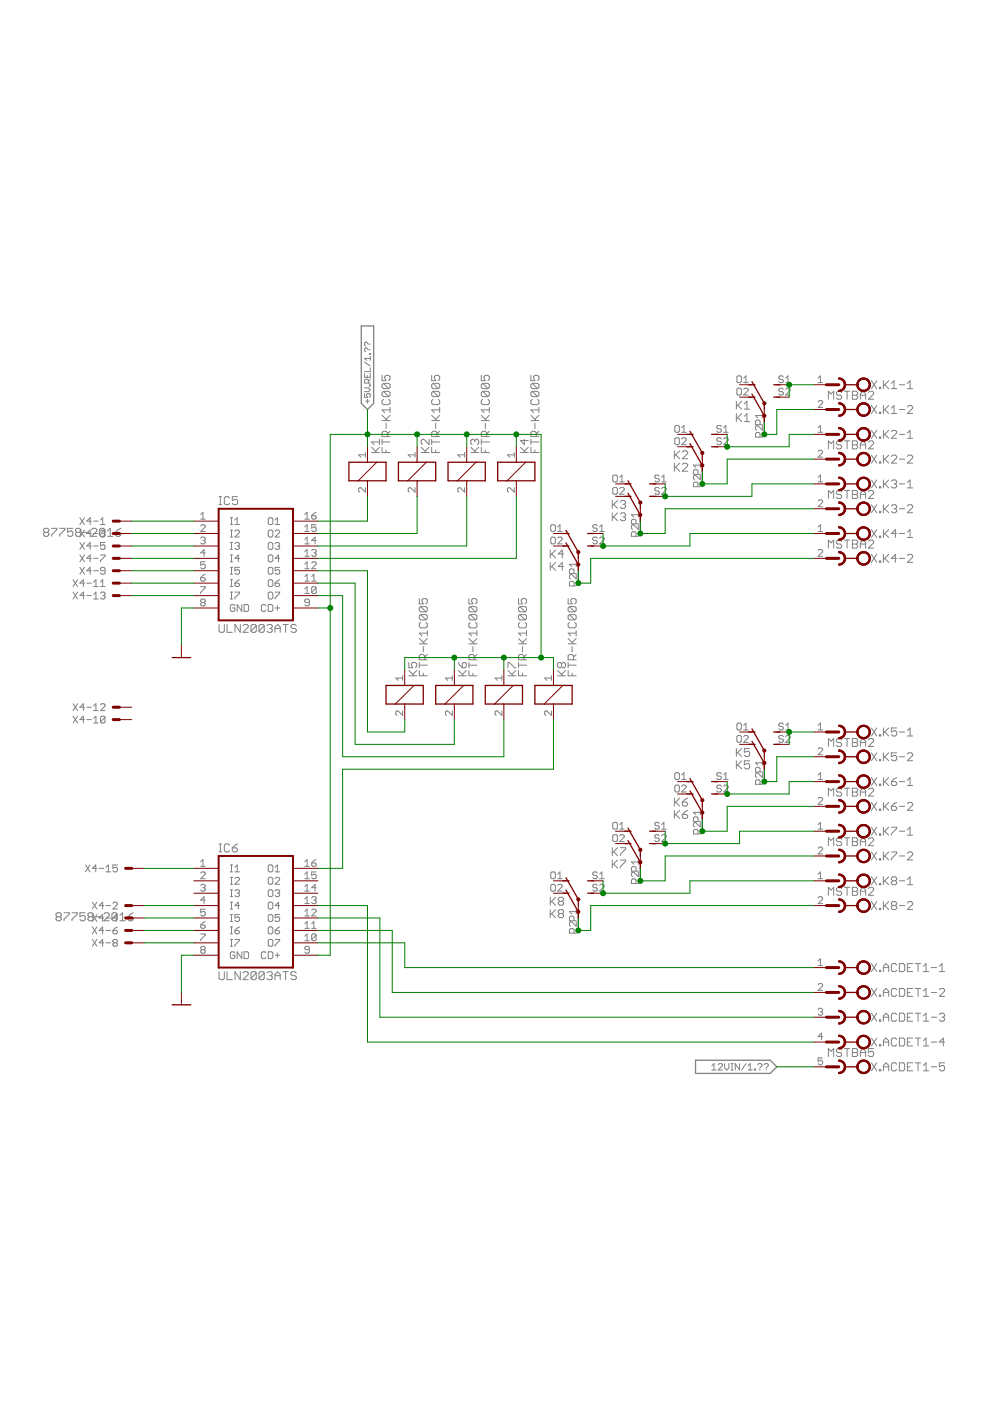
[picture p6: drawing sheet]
<svg xmlns="http://www.w3.org/2000/svg" width="210mm" height="297mm" viewBox="0 0 210 297" stroke-linecap="round" stroke-linejoin="round" font-family="sans-serif">
<g fill="none" stroke="#808080" stroke-width=".21">
<path d="M77.3 79.2v.8h1.2v-.8M77.3 76.8l1.2 .8M77.9 79.6v.4M78.1 73l-.4-.5h-.2l-.2 .2v.5l.2 .2M78.1 74.2l-.4-.4h-.2l-.2 .2v.4l.2 .2M78.3 75h.2v.2h-.2zM78.3 74.2h.2M78.3 73h.2M78.5 75.6v.8M78.5 78v.8h-1.2M78.5 76h-1.2l.4 .4M81 79.6v1.1h.9l-.3-.8 .3-.3h.5l.3 .3v.5l-.3 .3"/>
<path d="M91.5 79.6v1.1h.9l-.3-.8 .3-.3h.5l.3 .3v.5l-.3 .3M102 79.6v1.1h.9l-.3-.8 .3-.3h.6l.2 .3v.5l-.2 .3M112.6 79.6v1.1h.8l-.3-.8 .3-.3h.6l.3 .3v.5l-.3 .3M156.5 79.7h.5l.2 .2v1l-.2 .2h-.5l-.3-.2v-1zM166.1 79.9l-.3-.2h-.4l-.3 .2v.3l.3 .2h.4l.3 .2v.3l-.3 .2h-.4l-.3-.2M77.3 82.2h.8l.4 .4-.4 .4h-.8M77.3 83.4v.8h.6l-.2-.4 .2-.4h.4l.2 .3v.4l-.2 .1M77.5 95.9v1M77.5 96.4h-1.5l.5 .5M77.5 85h.8M77.9 84.6v.9M78.1 81.2v-.6l-.2-.2h-.4l-.2 .2v.6h1.2"/>
<path d="M78.3 81.6h.2v.2h-.2zM78.5 80.4l-.4 .4M78.8 95.9h1.7M78.8 94.8l1.1 1.1M80.5 93.7h-1.7l.5 .6M80.5 94.8l-.9 .9M80.5 93.1v1.2M81 94.8v1.1h1.7M81 93.1v1.2M81 93.7h1.7M81 89.2h1.7M81 88.1l1.1 1.1"/>
<path d="M81.3 81.3l-.3 .3v.5l.3 .3h1.1M81.3 83l-.3 .2v.6l.3 .3h1.1M81.3 84.7l-.3 .2v.6l.3 .3h1.1l.3-.3v-.6l-.3-.2M81.3 81.3h1.1l.3 .3v.5l-.3 .3M81.3 83h1.1l.3 .2v.6l-.3 .3M81.3 83l1.1 1.1M81.3 81.3l1.1 1.1M81.9 89.7v1.2M81.9 95.4v.5M82.1 92.6v-.9l-.2-.3h-.6l-.3 .3v.9h1.7M82.7 91.4l-.6 .6M82.7 88.1l-.8 .8"/>
<path d="M82.7 86.9h-1.7l.6 .6M82.7 86.4v1.1M88 96.4h-1.4l.4 .5M88 95.9v1M89.3 95.9h1.7M89.3 94.8l1.1 1.1M91 94.8l-.9 .9M91 93.1v1.2l-1.1-1.2h-.3l-.3 .3v.6l.3 .3M91.5 94.8v1.1h1.7M91.5 93.7h1.7M91.5 89.2h1.7M91.5 93.1v1.2"/>
<path d="M91.5 88.1l1.1 1.1M91.8 84.7l-.3 .2v.6l.3 .3h1.1l.3-.3v-.6l-.3-.2M91.8 83l-.3 .2v.6l.3 .3h1.1M91.8 83h1.1l.3 .2v.6l-.3 .3M91.8 81.3l-.3 .3v.5l.3 .3h1.1M91.8 81.3h1.1l.3 .3v.5l-.3 .3M91.8 83l1.1 1.1M91.8 81.3l1.1 1.1M92.4 89.7v1.2M92.4 95.4v.5M92.6 92.6v-.9l-.2-.3h-.6l-.3 .3v.9h1.7M93.2 86.9h-1.7l.6 .6"/>
<path d="M93.2 91.4l-.6 .6M93.2 88.1l-.8 .8M93.2 86.4v1.1M98.5 96.4h-1.4l.5 .5M98.5 95.9v1M99.8 95.9h1.7M99.8 94.8l1.1 1.1M100.7 93.4l-.3-.3h-.3l-.3 .3v.6l.3 .3M100.7 93.4l.2-.3h.3l.3 .3v.6l-.3 .3M100.7 93.4v.3M101.5 94.8l-.8 .9M102 94.8v1.1h1.7"/>
<path d="M102 93.7h1.7M102 89.2h1.7M102 93.1v1.2M102 88.1l1.2 1.1M102.3 84.7l-.3 .2v.6l.3 .3h1.2l.2-.3v-.6l-.2-.2M102.3 83l-.3 .2v.6l.3 .3h1.2M102.3 83h1.2l.2 .2v.6l-.2 .3M102.3 81.3l-.3 .3v.5l.3 .3h1.2M102.3 81.3h1.2l.2 .3v.5l-.2 .3M102.3 83l1.2 1.1M102.3 81.3l1.2 1.1M102.9 89.7v1.2"/>
<path d="M102.9 95.4v.5M103.2 92.6v-.9l-.3-.3h-.6l-.3 .3v.9h1.7M103.7 86.9h-1.7l.6 .6M103.7 91.4l-.5 .6M103.7 88.1l-.8 .8M103.7 86.4v1.1M109 96.4h-1.4l.5 .5M109 95.9v1M110.3 95.9h1.7M110.3 94.8l1.2 1.1M111.2 93.1v1.2l-.9-.9h1.7M112 94.8l-.8 .9"/>
<path d="M112.6 94.8v1.1h1.7M112.6 93.7h1.7M112.6 89.2h1.7M112.6 93.1v1.2M112.6 88.1l1.1 1.1M112.9 84.7l-.3 .2v.6l.3 .3h1.1l.3-.3v-.6l-.3-.2M112.9 83l-.3 .2v.6l.3 .3h1.1M112.9 83h1.1l.3 .2v.6l-.3 .3M112.9 81.3l-.3 .3v.5l.3 .3h1.1M112.9 81.3h1.1l.3 .3v.5l-.3 .3M112.9 83l1.1 1.1M112.9 81.3l1.1 1.1"/>
<path d="M113.4 89.7v1.2M113.4 95.4v.5M113.7 92.6v-.9l-.3-.3h-.5l-.3 .3v.9h1.7M114.3 86.9h-1.7l.5 .6M114.3 91.4l-.6 .6M114.3 88.1l-.9 .8M114.3 86.4v1.1M143 95.6v1.7M143 98.2v1.7M143.1 93.1l.2-.3h.5l.2 .3v.9l-.2 .3h-.5l-.2-.3zM143.1 90.4l.2-.2h.5l.2 .2v1l-.2 .3h-.5l-.2-.3zM143.3 96.4l.8 .9"/>
<path d="M143.3 99.1l.8 .8M144.1 98.2l-1.1 1.1M144.1 95.6l-1.1 1.1M144.5 93.1l.3-.3h.4l.3 .3v.2l-1 1h1M144.5 91.7h1M144.5 90.7l.5-.5v1.5M144.7 95.9l.2-.3h.6l.3 .3v.2l-1.1 1.2h1.1M144.7 98.5l.2-.3h.6l.3 .3v.3l-1.1 1.1h1.1M148.5 98.6h-1.5l.5 .5M148.5 98.1v1M153 93.1l-.3-.3h-.5l-.2 .3v.2l.2 .3h.5l.3 .2v.2l-.3 .3h-.5l-.2-.3M153 90.4l-.3-.2h-.5l-.2 .2 .2 .5h.5l.3 .3v.2l-.3 .3h-.5l-.2-.3"/>
<path d="M153.4 93.1l.3-.3h.5l.2 .3v.2l-1 1h1M153.4 91.7h1M153.4 90.7l.5-.5v1.5M156.1 85.1v1.6M156.1 87.7v1.7M156.2 82.5l.3-.2h.5l.2 .2v1l-.2 .3h-.5l-.3-.3zM156.4 85.9l.8 .8M156.4 88.5l.8 .9M157.2 85.1l-1.1 1.1M157.2 87.7l-1.1 1.1M157.7 81.1h.9M157.7 80.2l.5-.5v1.4"/>
<path d="M157.7 82.5l.2-.2h.5l.2 .2v.3l-.9 1h.9M157.8 85.6l.6-.5v1.6M157.8 88.3l.6-.6v1.7M157.8 86.7h1.1M157.8 89.4h1.1M161.1 90v-.7l-.2-.2h-.5l-.2 .2v.7h1.4M161.1 92.7v-.8l-.2-.2h-.5l-.2 .2v.8h1.4M161.6 90.3v.9l-.9-.9-.5 .2v.5l.2 .2M161.6 88.1h-1.4l.5 .5M161.6 87.6v1M166.1 82.5l-.3-.2h-.4l-.3 .2v.3l.3 .2h.4l.3 .3v.2l-.3 .3h-.4l-.3-.3M166.6 82.5l.2-.2h.5l.2 .2v.3l-.9 1h.9"/>
<path d="M166.6 81.1h.9M166.6 80.2l.5-.5v1.4M173.5 81.1h.9M173.5 91.7h.9M173.5 80.2l.4-.5v1.4M173.5 90.7l.4-.5v1.5M173.5 85.2l.2-.3h.5l.2 .3v.2l-.9 1h.9M173.5 95.7l.2-.2h.5l.2 .2v.2l-.9 1h.9M175.6 84.6v-1.6l.6 .5 .6-.5v1.6M175.6 95.2v-1.7l.6 .5 .6-.5v1.7M178.5 83.2l-.3-.2h-.6l-.3 .2v.3l.3 .3h.6l.3 .3v.3l-.3 .2h-.6l-.3-.2M178.5 93.8l-.3-.3h-.6l-.3 .3v.2l.3 .3h.6l.3 .3v.3l-.3 .3h-.6l-.3-.3"/>
<path d="M179 83h1.1M179 93.5h1.1M179.6 83v1.6M179.6 93.5v1.7M180.7 83h.9l.2 .2v.3l-.2 .3 .2 .3v.3l-.2 .2h-.9zM180.7 93.5h.9l.2 .3v.2l-.2 .3 .2 .3v.3l-.2 .3h-.9zM180.7 83.8h.9M180.7 94.3h.9M182.4 84.6v-1.1l.6-.5 .5 .5v1.1M182.4 95.2v-1.2l.6-.5 .5 .5v1.2M182.4 83.8h1.1M182.4 94.3h1.1"/>
<path d="M184.1 83.2l.3-.2h.6l.2 .2v.3l-1.1 1.1h1.1M184.1 93.8l.3-.3h.6l.2 .3v.2l-1.1 1.2h1.1M184.8 80.7l1.1 1.7M184.8 86l1.1 1.7M184.8 91.2l1.1 1.7M184.8 96.5l1.1 1.7M185.9 80.7l-1.1 1.7M185.9 86l-1.1 1.7M185.9 91.2l-1.1 1.7M185.9 96.5l-1.1 1.7M186.5 82.1h.2v.3h-.2zM186.5 92.6h.2v.3h-.2z"/>
<path d="M186.5 87.4h.2v.3h-.2zM186.5 97.9h.2v.3h-.2zM187.3 80.7v1.7M187.3 86v1.7M187.3 91.2v1.7M187.3 96.5v1.7M187.6 81.6l.8 .8M187.6 86.8l.8 .9M187.6 92.1l.8 .8M187.6 97.3l.8 .9M188.4 80.7l-1.1 1.2M188.4 86l-1.1 1.1"/>
<path d="M188.4 91.2l-1.1 1.2M188.4 96.5l-1.1 1.1M189 82.4h1.1M189 81.3l.5-.6v1.7M189 86.6l.5-.6v1.7M189 87.7h1.1M189 91.5l.3-.3h.5l.3 .3v.3l-1.1 1.1h1.1M189 96.8l.3-.3h.5l.3 .3v.3l-1.1 1.1h1.1M190.7 81.6h1.1M190.7 86.8h1.1M190.7 92.1h1.1M190.7 97.3h1.1"/>
<path d="M192.4 82.4h1.1M192.4 81.3l.6-.6v1.7M192.4 91.8l.6-.6v1.7M192.4 86.3l.3-.3h.5l.3 .3v.3l-1.1 1.1h1.1M192.4 96.8l.3-.3h.5l.3 .3v.3l-1.1 1.1h1.1M192.4 92.9h1.1M9.5 112.9l-.3-.3v-.3l.3-.3h.6l.3 .3v.3l-.3 .3M9.5 112.9l-.3 .2v.3l.3 .3h.6l.3-.3v-.3l-.3-.2M9.5 112.9h.6M10.9 112h1.1v.3l-1.1 1.1v.3M12.6 112h1.2v.3l-1.2 1.1v.3M15.5 112h-1.2v.9l.6-.3h.3l.3 .3v.5l-.3 .3h-.6l-.3-.3"/>
<path d="M16.3 112.9l-.3-.3v-.3l.3-.3h.5l.3 .3v.3l-.3 .3M16.3 112.9l-.3 .2v.3l.3 .3h.5l.3-.3v-.3l-.3-.2M16.3 112.9h.5M16.9 109.8l1 1.4M16.9 112.4l1 1.5M16.9 115l1 1.5M16.9 117.7l1 1.4M17.7 112.9h1.1M17.9 109.8l-1 1.4M17.9 112.4l-1 1.5M17.9 115l-1 1.5M17.9 117.7l-1 1.4"/>
<path d="M19.4 110.5h-1l.7-.7v1.4M19.4 115.8h-1l.7-.8v1.5M19.4 118.4h-1l.7-.7v1.4M19.4 113.1h-1l.7-.7v1.5M19.4 112.3l.3-.3h.6l.2 .3v.3l-1.1 1.1h1.1M19.9 115.8h.9M19.9 118.4h.9M19.9 110.5h.9M19.9 113.1h.9M21.3 111.2h1M21.3 112.6l.2-.2h.5l.3 .2-.3 .5M21.3 117.7h1v.2l-1 1v.2"/>
<path d="M21.3 110.3l.5-.5v1.4M21.8 113.1h.2M22 113.1l.3 .3-.3 .5h-.5l-.2-.3M22.2 112.3l-.3-.3h-.5l-.3 .3v1.1M22.2 112.3v1.1l-.3 .3h-.5l-.3-.3M22.2 112.3l-1.1 1.1M22.3 115h-1v.8l.5-.3h.2l.3 .3v.4l-.3 .3h-.5l-.2-.3M22.8 113.7h1.1M22.8 112.6l.6-.6v1.7M24.5 112.9h.8l.3 .2v.3l-.3 .3h-.5l-.3-.3zM25.6 112l-.5 .3-.6 .6M42.5 109.1l.5-.5v1.5"/>
<path d="M42.5 110.1h1M42.5 114.1l.3-.2h.5l.2 .2v.3l-.2 .2M42.5 111.5l.3-.2h.5l.2 .2v.2l-1 1h1M43 114.6h.3M43.3 114.6l.2 .2v.3l-.2 .2h-.5l-.3-.2M43.5 119.1h-1v.7l.5-.2 .5 .2v.5l-.2 .3h-.5l-.3-.3M43.5 117.2h-1l.8-.7v1.4M46.4 107h.6M46.4 105.3h.6M46.7 105.3v1.7M48.7 105.6l-.3-.3h-.6l-.2 .3v1.1l.2 .3h.6l.3-.3M48.8 111.2h.5"/>
<path d="M48.8 109.8h.5M48.8 113.9h.5M48.8 112.4h.5M48.8 116.5h.5M48.8 115h.5M48.8 119.1h.5M48.8 117.7h.5M49.1 109.8v1.4M49.1 112.4v1.5M49.1 115v1.5M49.1 117.7v1.4M49.8 111.2h1"/>
<path d="M49.8 110.3l.5-.5v1.4M49.8 112.6l.3-.2h.4l.3 .2v.3l-1 1h1M49.8 115.3l.3-.3h.4l.3 .3v.2l-.3 .3M50.3 115.8h.2M50.4 105.3h-1.1v.9l.5-.3h.3l.3 .3v.5l-.3 .3h-.6l-.2-.3M50.5 115.8l.3 .2v.2l-.3 .3h-.4l-.3-.3M50.8 118.4h-1l.7-.7v1.4M56.9 110l.2-.2h.5l.2 .2v1l-.2 .2h-.5l-.2-.2zM56.9 117.9l.2-.2h.5l.2 .2v1l-.2 .2h-.5l-.2-.2zM57.1 112.4h.5l.2 .2v1l-.2 .3h-.5l-.2-.3v-1zM57.1 115h.5l.2 .3v.9l-.2 .3h-.5l-.2-.3v-.9zM58.3 111.2h1"/>
<path d="M58.3 112.6l.3-.2h.5l.2 .2v.3l-1 1h1M58.3 115.3l.3-.3h.5l.2 .3-.2 .5M58.3 110.3l.5-.5v1.4M58.8 115.8h.3M59.1 115.8l.2 .2-.2 .5h-.5l-.3-.3M59.3 118.4h-1l.8-.7v1.4M64.6 115.3h1M64.6 110.1h1M64.6 112.7h1M64.6 109.1l.5-.5v1.5M64.6 111.7l.5-.4v1.4M64.6 114.4l.5-.5v1.4"/>
<path d="M64.6 117l.5-.5v1.4M64.6 119.6l.5-.5v1.5M64.6 117.9h1M66.1 109.3h.7l.2 .5-.2 .3h-.5l-.2-.3zM66.1 116.7l.2-.2h.5l.2 .2v.3l-.2 .2M66.1 119.4l.2-.3h.5l.2 .3v.2l-.9 1h.9M66.5 117.2h.3M66.8 117.2l.2 .3-.2 .4h-.5l-.2-.2M67 111.3h-.9v.7l.4-.3h.3l.2 .3v.4l-.2 .3h-.5l-.2-.3M67 114.6h-.9l.7-.7v1.4M67 108.6l-.9 .7M77.5 103.4v1l-1-1h-.2l-.3 .2v.5l.3 .3"/>
<path d="M88 103.4v1l-1-1h-.2l-.2 .2v.5l.2 .3M98.5 103.4v1l-.9-1h-.3l-.2 .2v.5l.2 .3M109 103.4v1l-.9-1h-.3l-.2 .2v.5l.2 .3M116.7 116.6v1.7M116.7 119.3v1.6M116.8 114.1l.2-.2h.5l.3 .2v1l-.3 .2h-.5l-.2-.2zM116.8 111.5l.2-.2h.5l.3 .2v.9l-.3 .3h-.5l-.2-.3zM117 117.5l.8 .8M117.8 119.3l-1.1 1.1M117.8 116.6l-1.1 1.2M118.2 114.1l.3-.2h.5l.2 .2v.3l-1 .9h1M118.2 112.7h1"/>
<path d="M118.2 111.7l.5-.4v1.4M119.5 117.5h-1.1l.8-.9v1.7M122.2 119.2v.9M122.2 119.7h-1.5l.5 .4M126.6 114.1l-.2-.2h-.5l-.2 .2v.3l.2 .2h.5l.2 .2v.3l-.2 .2h-.5l-.2-.2M126.6 111.5l-.2-.2h-.5l-.2 .2 .2 .5h.5l.2 .2-.2 .5h-.5l-.2-.3M127.1 114.1l.3-.2h.4l.3 .2v.3l-1 .9h1M127.1 112.7h1M127.1 111.7l.5-.4v1.4M129.8 106.1v1.7M129.8 108.7v1.7M129.9 101l.3-.3h.5l.2 .3v.9l-.2 .3h-.5l-.3-.3z"/>
<path d="M129.9 103.6l.3-.2h.5l.2 .2v1l-.2 .2h-.5l-.3-.2zM130.1 106.9l.8 .9M130.1 109.6l.8 .8M130.9 106.1l-1.1 1.1M130.9 108.7l-1.1 1.2M131.4 102.2h1M131.4 101.2l.5-.5v1.5M131.4 103.6l.2-.2h.5l.3 .2v.2l-1 1h1M131.5 106.4l.3-.3h.6l.3 .3v.3l-.3 .2M131.5 109l.3-.3h.6l.3 .3v.3l-.3 .3M132.1 106.9h.3M132.1 109.6h.3"/>
<path d="M132.4 106.9l.3 .3v.3l-.3 .3h-.6l-.3-.3M132.4 109.6l.3 .3v.2l-.3 .3h-.6l-.3-.3M134.9 113.7v-.7l-.3-.3h-.5l-.2 .3v.7h1.4M134.9 111.1v-.8l-.3-.2h-.5l-.2 .2v.8h1.4M135.3 111.3v.9l-.9-.9h-.3l-.2 .2v.5l.2 .2M135.3 109.1h-1.4l.5 .5M135.3 108.6v1M139.8 101l-.2-.3h-.5l-.3 .3 .3 .5h.5l.2 .2v.2l-.2 .3h-.5l-.3-.3M139.8 103.6l-.2-.2h-.5l-.3 .2v.2l.3 .3h.5l.2 .2v.3l-.2 .2h-.5l-.3-.2M140.3 102.2h.9M140.3 101.2l.5-.5v1.5M140.3 103.6l.2-.2h.5l.2 .2v.2l-.9 1h.9"/>
<path d="M148 103.2v-.7l-.2-.3h-.5l-.3 .3v.7h1.5M148 100.6v-.8l-.2-.2h-.5l-.3 .2v.8h1.5M148.5 100.8v.9l-1-.9h-.2l-.3 .2v.5l.3 .2M173.5 112.7h.9M173.5 116.7l.2-.2h.5l.2 .2v.3l-.9 .9h.9M173.5 102.2h.9M173.5 101.2l.4-.5v1.5M173.5 111.7l.4-.4v1.4M173.5 106.2l.2-.2h.5l.2 .2v.3l-.9 .9h.9M175.6 105.7v-1.7l.6 .6 .6-.6v1.7M175.6 116.2v-1.7l.6 .6 .6-.6v1.7M178.5 104.3l-.3-.3h-.6l-.3 .3v.3l.3 .2h.6l.3 .3v.3l-.3 .3h-.6l-.3-.3"/>
<path d="M178.5 114.8l-.3-.3h-.6l-.3 .3v.3l.3 .3h.6l.3 .2v.3l-.3 .3h-.6l-.3-.3M179 104h1.1M179 114.5h1.1M179.6 104v1.7M179.6 114.5v1.7M180.7 104h.9l.2 .3v.3l-.2 .2 .2 .3v.3l-.2 .3h-.9zM180.7 114.5h.9l.2 .3v.3l-.2 .3 .2 .2v.3l-.2 .3h-.9zM180.7 104.8h.9M180.7 115.4h.9M182.4 105.7v-1.1l.6-.6 .5 .6v1.1M182.4 116.2v-1.1l.6-.6 .5 .6v1.1M182.4 104.8h1.1"/>
<path d="M182.4 115.4h1.1M184.1 104.3l.3-.3h.6l.2 .3v.3l-1.1 1.1h1.1M184.1 114.8l.3-.3h.6l.2 .3v.3l-1.1 1.1h1.1M184.8 101.8l1.1 1.6M184.8 107l1.1 1.7M184.8 112.3l1.1 1.7M184.8 117.5l1.1 1.7M185.9 101.8l-1.1 1.6M185.9 107l-1.1 1.7M185.9 112.3l-1.1 1.7M185.9 117.5l-1.1 1.7M186.5 113.7h.2v.3h-.2z"/>
<path d="M186.5 108.4h.2v.3h-.2zM186.5 103.2h.2v.2h-.2zM186.5 118.9h.2v.3h-.2zM187.3 101.8v1.6M187.3 107v1.7M187.3 112.3v1.7M187.3 117.5v1.7M187.6 102.6l.8 .8M187.6 107.9l.8 .8M187.6 113.1l.8 .9M187.6 118.4l.8 .8M188.4 101.8l-1.1 1.1"/>
<path d="M188.4 107l-1.1 1.1M188.4 112.3l-1.1 1.1M188.4 117.5l-1.1 1.2M189 107.3l.3-.3h.5l.3 .3v.3l-.3 .3M189 102l.3-.2h.5l.3 .2v.3l-.3 .3M189.5 102.6h.3M189.5 107.9h.3M189.8 107.9l.3 .2v.3l-.3 .3h-.5l-.3-.3M189.8 102.6l.3 .3v.3l-.3 .2h-.5l-.3-.2M190.1 118.4h-1.1l.8-.9v1.7M190.1 113.1h-1.1l.8-.8v1.7M190.7 118.4h1.1"/>
<path d="M190.7 113.1h1.1M190.7 102.6h1.1M190.7 107.9h1.1M192.4 107.3l.3-.3h.5l.3 .3v.3l-1.1 1.1h1.1M192.4 102.3l.6-.5v1.6M192.4 112.8l.6-.5v1.7M192.4 117.8l.3-.3h.5l.3 .3v.3l-1.1 1.1h1.1M192.4 103.4h1.1M192.4 114h1.1M15.5 122.9l.9 1.5M15.5 125.5l.9 1.5M16.4 122.9l-.9 1.5"/>
<path d="M16.4 125.5l-.9 1.5M16.9 120.3l1 1.4M17.9 123.6h-1l.8-.7v1.5M17.9 120.3l-1 1.4M17.9 126.3h-1l.8-.8v1.5M18.4 123.6h1M18.4 126.3h1M19.4 121h-1l.7-.7v1.4M19.9 124.4h.9M19.9 127h.9M19.9 121h.9M19.9 123.4l.4-.5v1.5"/>
<path d="M19.9 126l.4-.5v1.5M21.3 124.4h1M21.3 125.8l.2-.3h.5l.3 .3-.3 .5M21.3 123.4l.5-.5v1.5M21.8 126.3h.2M22 126.3l.3 .2-.3 .5h-.5l-.2-.3M22.3 121h-.8l-.2-.2v-.3l.2-.2h.5l.3 .2v1l-.3 .2h-.5l-.2-.2M42.5 122.5h.8l.2 .2v.3l-.2 .2h-.5l-.3-.2zM42.5 124.4h1v.2l-1 1v.2M42.8 127.7l-.3-.2v-.2l.3-.3h.5l.2 .3v.2l-.2 .2M42.8 127.7l-.3 .3v.2l.3 .3h.5l.2-.3v-.2l-.2-.3M42.8 127.7h.5"/>
<path d="M43.5 121.8l-1 .7M46.4 132.4v1.4l.3 .3h.6l.3-.3v-1.4M48.1 132.4v1.7h1.2M48.8 121.7h.5M48.8 120.3h.5M48.8 124.4h.5M48.8 122.9h.5M48.8 127h.5M48.8 125.5h.5M49.1 120.3v1.4M49.1 122.9v1.5M49.1 125.5v1.5"/>
<path d="M49.8 123.6h.7l.3 .3v.2l-.3 .3h-.4l-.3-.3zM49.8 125.5h1v.3l-1 .9v.3M49.8 128.4l-.2-.2h-.5l-.3 .2v1l.3 .2h.5l.2-.2v-.5h-.5M50.8 120.3h-1v.7l.5-.2 .5 .2v.5l-.3 .2h-.4l-.3-.2M50.8 122.9l-1 .7M50.9 132.4v1.7l-1.1-1.7v1.7M51.3 128.2v1.4l-1-1.4v1.4M51.5 132.7l.3-.3h.6l.2 .3v.2l-1.1 1.2h1.1M51.8 128.2h.7l.2 .2v1l-.2 .2h-.7zM54.3 132.7v1.1l-.2 .3h-.6l-.3-.3M54.3 132.7l-.2-.3h-.6l-.3 .3v1.1M54.3 132.7l-1.1 1.1"/>
<path d="M56 132.7v1.1l-.2 .3h-.6l-.3-.3M56 132.7l-.2-.3h-.6l-.3 .3v1.1M56 132.7l-1.1 1.1M56.4 128.4l-.2-.2h-.5l-.3 .2v1l.3 .2h.5l.2-.2M56.6 132.7l.3-.3h.5l.3 .3v.2l-.3 .3M56.9 120.5l.2-.2h.5l.2 .2v1l-.2 .2h-.5l-.2-.2zM56.9 123.1l.2-.2h.5l.2 .2v1l-.2 .3h-.5l-.2-.3zM56.9 128.2h.7l.2 .2v1l-.2 .2h-.7zM57.1 125.5h.5l.2 .3v.9l-.2 .3h-.5l-.2-.3v-.9zM57.2 133.2h.2M57.4 133.2l.3 .3v.3l-.3 .3h-.5l-.3-.3M58.3 133.2h1.1"/>
<path d="M58.3 134.1v-1.2l.6-.5 .5 .5v1.2M58.3 123.6h.8l.2 .5-.2 .3h-.5l-.3-.3zM58.3 125.5h1v.3l-1 .9v.3M58.3 128.9h1M58.8 128.4v1M59.3 120.3h-1v.7l.5-.2h.3l.2 .2v.5l-.2 .2h-.5l-.3-.2M59.3 122.9l-.5 .2-.5 .5M60 132.4h1.1M60.6 132.4v1.7M62.8 132.7l-.3-.3h-.5l-.3 .3v.2l.3 .3h.5l.3 .3v.3l-.3 .3h-.5l-.3-.3M64.6 120.6h1M64.6 123.2h1"/>
<path d="M64.6 122.2l.5-.4v1.4M64.6 124.9l.5-.5v1.4M64.6 125.8h1M65.6 127.7h-.7l-.3-.2v-.2l.3-.3h.4l.3 .3v.9l-.3 .3h-.4l-.3-.3M66.1 123.2h.9M66.1 122.2l.4-.4v1.4M67 124.6l-.2-.2h-.5l-.2 .2v1M67 124.6v1l-.2 .2h-.5l-.2-.2M67 124.6l-.9 1M88.9 126.9v1.1h.8l-.2-.5v-.3l.2-.3h.6l.3 .3v.5l-.3 .3M88.9 136.5h1.7M88.9 135.4l1.1 1.1"/>
<path d="M89.2 128.6l-.3 .3v.5l.3 .3h1.1M89.2 130.3l-.3 .3v.5l.3 .3h1.1M89.2 132l-.3 .3v.5l.3 .3h1.1l.3-.3v-.5l-.3-.3M89.2 128.6h1.1l.3 .3v.5l-.3 .3M89.2 130.3h1.1l.3 .3v.5l-.3 .3M89.2 130.3l1.1 1.1M89.2 128.6l1.1 1.1M89.7 137.1v1.1M90 139.9v-.9l-.3-.2h-.5l-.3 .2v.9h1.7M90.6 138.8l-.6 .5M90.6 135.4l-.9 .8M90.6 134.2h-1.7l.6 .6"/>
<path d="M90.6 133.7v1.1M99.4 136.5h1.7M99.4 126.9v1.1h.9l-.3-.5v-.3l.3-.3h.5l.3 .3v.5l-.3 .3M99.4 135.4l1.1 1.1M99.7 132l-.3 .3v.5l.3 .3h1.1l.3-.3v-.5l-.3-.3M99.7 130.3l-.3 .3v.5l.3 .3h1.1M99.7 130.3h1.1l.3 .3v.5l-.3 .3M99.7 128.6l-.3 .3v.5l.3 .3h1.1M99.7 128.6h1.1l.3 .3v.5l-.3 .3M99.7 130.3l1.1 1.1M99.7 128.6l1.1 1.1M100.3 137.1v1.1"/>
<path d="M100.5 139.9v-.9l-.2-.2h-.6l-.3 .2v.9h1.7M101.1 134.2h-1.7l.6 .6M101.1 138.8l-.6 .5M101.1 135.4l-.8 .8M101.1 133.7v1.1M109.9 136.5h1.7M109.9 126.9v1.1h.9l-.3-.5v-.3l.3-.3h.5l.3 .3v.5l-.3 .3M109.9 135.4l1.2 1.1M110.2 132l-.3 .3v.5l.3 .3h1.1l.3-.3v-.5l-.3-.3M110.2 130.3l-.3 .3v.5l.3 .3h1.1M110.2 130.3h1.1l.3 .3v.5l-.3 .3M110.2 128.6l-.3 .3v.5l.3 .3h1.1"/>
<path d="M110.2 128.6h1.1l.3 .3v.5l-.3 .3M110.2 130.3l1.1 1.1M110.2 128.6l1.1 1.1M110.8 137.1v1.1M111.1 139.9v-.9l-.3-.2h-.6l-.3 .2v.9h1.7M111.6 134.2h-1.7l.6 .6M111.6 138.8l-.5 .5M111.6 135.4l-.8 .8M111.6 133.7v1.1M117 120.1l.8 .8M119.5 120.1h-1.1l.8-.8v1.6M120.5 136.5h1.7"/>
<path d="M120.5 126.9v1.1h.8l-.3-.5v-.3l.3-.3h.6l.3 .3v.5l-.3 .3M120.5 135.4l1.1 1.1M120.7 132l-.2 .3v.5l.2 .3h1.2l.3-.3v-.5l-.3-.3M120.7 130.3l-.2 .3v.5l.2 .3h1.2M120.7 130.3h1.2l.3 .3v.5l-.3 .3M120.7 128.6l-.2 .3v.5l.2 .3h1.2M120.7 128.6h1.2l.3 .3v.5l-.3 .3M120.7 130.3l1.2 1.1M120.7 128.6l1.2 1.1M121.3 137.1v1.1M121.6 139.9v-.9l-.3-.2h-.6l-.2 .2v.9h1.7M121.7 121.6v-.7l-.2-.3h-.5l-.3 .3v.7h1.5"/>
<path d="M121.7 124.2v-.7l-.2-.2h-.5l-.3 .2v.7h1.5M122.2 134.2h-1.7l.5 .6M122.2 138.8l-.6 .5M122.2 135.4l-.9 .8M122.2 133.7v1.1M122.2 121.8v1l-1-1h-.2l-.3 .2v.5l.3 .3M15.5 151.8l.9 1.5M15.5 149.2l.9 1.5M16.4 151.8l-.9 1.5M16.4 149.2l-.9 1.5M17.9 149.9h-1l.8-.7v1.5M17.9 152.6h-1l.8-.8v1.5"/>
<path d="M18.4 152.6h1M18.4 149.9h1M19.9 153.3h.9M19.9 152.3l.4-.5v1.5M19.9 149.7l.4-.5v1.5M19.9 150.7h.9M21.3 149.5l.2-.3h.5l.3 .3v.2l-1 1h1M22.3 152.1v1l-.3 .2h-.5l-.2-.2M22.3 152.1l-.3-.3h-.5l-.2 .3v1M22.3 152.1l-1 1M85.4 150.7v1l-1-1h-.2l-.3 .3v.4l.3 .3M85.4 143.3v1"/>
<path d="M85.4 143.8h-1.5l.5 .5M86.7 143.3h1.6M86.7 140.5v1.1h.8l-.3-.6v-.3l.3-.2h.6l.2 .2v.6l-.2 .3M86.7 142.2l1.1 1.1M88.3 142.2l-.8 .8M88.9 142.2v1.1h1.7M88.9 140.5v1.1M88.9 141h1.7M89.7 142.7v.6M95.9 150.7v1l-1-1-.5 .3v.4l.3 .3M95.9 143.8h-1.5l.5 .5M95.9 143.3v1"/>
<path d="M97.2 143.3h1.7M97.2 142.2l1.1 1.1M97.2 140.5l.3 .5 .5 .6M98 140.7l.3-.2h.3l.3 .2v.6l-.3 .3h-.6zM98.9 142.2l-.9 .8M99.4 142.2v1.1h1.7M99.4 141h1.7M99.4 140.5v1.1M100.3 142.7v.6M106.4 150.7v1l-1-1-.4 .3v.4l.2 .3M106.4 143.8h-1.4l.4 .5M106.4 143.3v1"/>
<path d="M107.7 143.3h1.7M107.7 141.6v-1.1h.3l1.1 1.1h.3M107.7 142.2l1.1 1.1M109.4 142.2l-.9 .8M109.9 142.2v1.1h1.7M109.9 141h1.7M109.9 140.5v1.1M110.8 142.7v.6M116.9 150.7v1l-.9-1-.5 .3v.4l.2 .3M116.9 143.8h-1.4l.5 .5M116.9 143.3v1M118.2 143.3h1.7"/>
<path d="M118.2 142.2l1.1 1.1M119.1 140.7l-.3-.2h-.3l-.3 .2v.6l.3 .3h.3l.3-.3M119.1 140.7l.2-.2h.3l.3 .2v.6l-.3 .3h-.3l-.2-.3M119.1 140.7v.6M119.9 142.2l-.8 .8M120.5 142.2v1.1h1.7M120.5 141h1.7M120.5 140.5v1.1M121.3 142.7v.6M156.1 158.7v1.7M156.4 159.5l.8 .9M156.5 153.3h.5l.2 .3v.9l-.2 .3h-.5l-.3-.3v-.9z"/>
<path d="M156.5 155.9h.5l.2 .3v.9l-.2 .3h-.5l-.3-.3v-.9zM157.2 158.7l-1.1 1.1M157.7 153.8l.5-.5v1.5M157.7 156.2l.2-.3h.5l.2 .3v.2l-.9 1h.9M157.7 154.8h.9M158.9 158.7h-1.1v.8l.9-.2 .2 .2v.6l-.2 .3h-.6l-.3-.3M166.1 156.2l-.3-.3h-.4l-.3 .3v.2l.3 .3h.4l.3 .2v.2l-.3 .3h-.4l-.3-.3M166.1 153.6l-.3-.3h-.4l-.3 .3v.2l.3 .2h.4l.3 .3v.2l-.3 .3h-.4l-.3-.3M166.6 153.8l.5-.5v1.5M166.6 156.2l.2-.3h.5l.2 .3v.2l-.9 1h.9M166.6 154.8h.9M173.5 154.8h.9"/>
<path d="M173.5 153.8l.4-.5v1.5M173.5 158.8l.2-.2h.5l.2 .2v.2l-.9 1h.9M175.6 158.3v-1.7l.6 .5 .6-.5v1.7M178.5 156.9l-.3-.3h-.6l-.3 .3v.2l.3 .3h.6l.3 .3v.3l-.3 .3h-.6l-.3-.3M179 156.6h1.1M179.6 156.6v1.7M180.7 156.6h.9l.2 .3v.2l-.2 .3 .2 .3v.3l-.2 .3h-.9zM180.7 157.4h.9M182.4 158.3v-1.2l.6-.5 .5 .5v1.2M182.4 157.4h1.1M184.1 156.9l.3-.3h.6l.2 .3v.2l-1.1 1.2h1.1M184.8 154.3l1.1 1.7"/>
<path d="M184.8 159.6l1.1 1.7M185.9 154.3l-1.1 1.7M185.9 159.6l-1.1 1.7M186.5 155.7h.2v.3h-.2zM187.3 154.3v1.7M187.3 159.6v1.7M187.6 155.2l.8 .8M188.4 154.3l-1.1 1.2M188.4 159.6l-1.1 1.1M190.1 159.6h-1.1v.8l.8-.2 .3 .2v.6l-.3 .3h-.5l-.3-.3M190.1 154.3h-1.1v.9l.8-.3 .3 .3v.5l-.3 .3h-.5l-.3-.3M190.7 155.2h1.1"/>
<path d="M192.4 159.9l.3-.3h.5l.3 .3v.3l-1.1 1.1h1.1M192.4 154.9l.6-.6v1.7M192.4 156h1.1M46.4 178.9h.6M46.7 178.9v1.7M48.7 179.2l-.3-.3h-.6l-.2 .3v1.1l.2 .3h.6l.3-.3M49.3 179.8h.8l.3 .3v.2l-.3 .3h-.6l-.2-.3zM50.4 178.9l-1.1 .9M129.8 179.7v1.7M129.9 174.6l.3-.3h.5l.2 .3v1l-.2 .2h-.5l-.3-.2zM130.2 177h.5l.2 .2v1l-.2 .2h-.5l-.3-.2v-1zM130.9 179.7l-1.1 1.1"/>
<path d="M131.4 174.8l.5-.5v1.5M131.4 177.2l.2-.2h.5l.3 .2v.3l-1 .9h1M131.4 175.8h1M131.5 179.7h1.2v.3l-1.2 1.1v.3M139.8 174.6l-.2-.3h-.5l-.3 .3v.2l.3 .3h.5l.2 .2-.2 .5h-.5l-.3-.2M139.8 177.2l-.2-.2h-.5l-.3 .2 .3 .5h.5l.2 .2-.2 .5h-.5l-.3-.2M140.3 174.8l.5-.5v1.5M140.3 177.2l.2-.2h.5l.2 .2v.3l-.9 .9h.9M140.3 175.8h.9M143 169.2v1.7M143 171.8v1.7M143.1 166.7l.2-.2h.5l.2 .2v1l-.2 .2h-.5l-.2-.2z"/>
<path d="M143.1 164.1l.2-.3h.5l.2 .3v.9l-.2 .3h-.5l-.2-.3zM143.3 170.1l.8 .8M143.3 172.7l.8 .8M144.1 171.8l-1.1 1.2M144.1 169.2l-1.1 1.1M144.5 166.7l.3-.2h.4l.3 .2v.2l-1 1h1M144.5 164.3l.5-.5v1.5M144.5 165.3h1M144.7 170.1h.8l.3 .2v.3l-.3 .3h-.6l-.2-.3zM144.7 172.7h.8l.3 .3v.2l-.3 .3h-.6l-.2-.3zM145.8 169.2l-.6 .3-.5 .6M145.8 171.8l-.6 .3-.5 .6"/>
<path d="M148 174.2v-.7l-.2-.3h-.5l-.3 .3v.7h1.5M148 176.8v-.7l-.2-.2h-.5l-.3 .2v.7h1.5M148.5 174.4v.9l-1-.9h-.2l-.3 .2v.5l.3 .2M148.5 171.8v.9M148.5 172.2h-1.5l.5 .5M153 166.7l-.3-.2h-.5l-.2 .4 .2 .3h.5l.3 .2v.3l-.3 .2h-.5l-.2-.2M153 164.1l-.3-.3h-.5l-.2 .3v.2l.2 .2h.5l.3 .3v.2l-.3 .3h-.5l-.2-.3M153.4 166.7l.3-.2h.5l.2 .2v.2l-1 1h1M153.4 164.3l.5-.5v1.5M153.4 165.3h1M156.1 161.3v1.7M156.4 162.2l.8 .8"/>
<path d="M157.2 161.3l-1.1 1.1M158.9 161.3h-1.1v.9l.6-.3h.3l.2 .3v.5l-.2 .3h-.6l-.3-.3M161.1 163.7v-.8l-.2-.2h-.5l-.2 .2v.8h1.4M161.1 166.3v-.7l-.2-.3h-.5l-.2 .3v.7h1.4M161.6 163.9v.9l-.9-.9-.5 .2v.5l.2 .2M161.6 161.2v1M161.6 161.7h-1.4l.5 .5M173.5 175.8h.9M173.5 165.3h.9M173.5 164.3l.4-.5v1.5M173.5 174.8l.4-.5v1.5M173.5 169.3l.2-.2h.5l.2 .2v.3l-.9 .9h.9"/>
<path d="M173.5 179.9l.2-.3h.5l.2 .3v.2l-.9 1h.9M175.6 179.3v-1.7l.6 .6 .6-.6v1.7M175.6 168.8v-1.7l.6 .6 .6-.6v1.7M178.5 177.9l-.3-.3h-.6l-.3 .3v.3l.3 .3h.6l.3 .3v.2l-.3 .3h-.6l-.3-.3M178.5 167.4l-.3-.3h-.6l-.3 .3v.3l.3 .2h.6l.3 .3v.3l-.3 .3h-.6l-.3-.3M179 167.1h1.1M179 177.6h1.1M179.6 167.1v1.7M179.6 177.6v1.7M180.7 167.1h.9l.2 .3v.3l-.2 .2 .2 .3v.3l-.2 .3h-.9zM180.7 177.6h.9l.2 .3v.3l-.2 .3 .2 .3v.2l-.2 .3h-.9zM180.7 167.9h.9"/>
<path d="M180.7 178.5h.9M182.4 168.8v-1.1l.6-.6 .5 .6v1.1M182.4 179.3v-1.1l.6-.6 .5 .6v1.1M182.4 167.9h1.1M182.4 178.5h1.1M184.1 167.4l.3-.3h.6l.2 .3v.3l-1.1 1.1h1.1M184.1 177.9l.3-.3h.6l.2 .3v.3l-1.1 1.1h1.1M184.8 164.9l1.1 1.7M184.8 170.1l1.1 1.7M184.8 175.4l1.1 1.7M185.9 164.9l-1.1 1.7M185.9 170.1l-1.1 1.7"/>
<path d="M185.9 175.4l-1.1 1.7M186.5 161h.2v.3h-.2zM186.5 166.3h.2v.3h-.2zM186.5 171.5h.2v.3h-.2zM186.5 176.8h.2v.3h-.2zM187.3 164.9v1.7M187.3 170.1v1.7M187.3 175.4v1.7M187.6 176.2l.8 .9M187.6 160.4l.8 .9M187.6 165.7l.8 .9M187.6 171l.8 .8"/>
<path d="M188.4 164.9l-1.1 1.1M188.4 170.1l-1.1 1.2M188.4 175.4l-1.1 1.1M189 165.7h.8l.3 .3v.3l-.3 .3h-.5l-.3-.3zM189 171h.8l.3 .3v.2l-.3 .3h-.5l-.3-.3zM189 175.4h1.1v.3l-1.1 1.1v.3M190.1 164.9l-.6 .2-.5 .6M190.1 170.1l-.6 .3-.5 .6M190.7 160.4h1.1M190.7 165.7h1.1M190.7 171h1.1M190.7 176.2h1.1"/>
<path d="M192.4 165.4l.6-.5v1.7M192.4 176l.6-.6v1.7M192.4 170.4l.3-.3h.5l.3 .3v.3l-1.1 1.1h1.1M192.4 166.6h1.1M192.4 177.1h1.1M12.1 194.4l-.2-.3v-.3l.2-.3h.6l.3 .3v.3l-.3 .3M12.1 194.4l-.2 .2v.3l.2 .3h.6l.3-.3v-.3l-.3-.2M12.1 194.4h.6M13.6 193.5h1.1v.3l-1.1 1.1v.3M15.3 193.5h1.1v.3l-1.1 1.1v.3M18.1 193.5h-1.1v.9l.5-.3h.3l.3 .3v.5l-.3 .3h-.6l-.2-.3M18.1 183.4l1 1.4"/>
<path d="M18.9 194.4l-.3-.3v-.3l.3-.3h.6l.3 .3v.3l-.3 .3M18.9 194.4l-.3 .2v.3l.3 .3h.6l.3-.3v-.3l-.3-.2M18.9 194.4h.6M19.1 183.4l-1 1.4M19.6 191.3l.9 1.4M19.6 193.9l.9 1.5M19.6 196.5l.9 1.5M19.6 199.2l.9 1.4M20.3 194.4h1.2M20.5 191.3l-.9 1.4M20.5 193.9l-.9 1.5M20.5 196.5l-.9 1.5"/>
<path d="M20.5 199.2l-.9 1.4M20.5 184.1h-.9l.7-.7v1.4M21 184.1h1M22 192h-1l.8-.7v1.4M22 197.3h-1l.8-.8v1.5M22 194.6h-1l.8-.7v1.5M22 199.9h-1l.8-.7v1.4M22 193.8l.3-.3h.6l.3 .3v.3l-1.2 1.1h1.2M22.5 184.8h1M22.5 192h1M22.5 197.3h1M22.5 194.6h1"/>
<path d="M22.5 199.9h1M22.5 183.9l.5-.5v1.4M23.9 191.5l.3-.2h.5l.2 .2v.3l-1 .9h1M23.9 197.3h.8l.2 .4-.2 .3h-.5l-.3-.3zM24.2 199.9l-.3 .2v.3l.3 .2h.5l.2-.2v-.3l-.2-.2M24.2 199.9l-.3-.3 .3-.4h.5l.2 .2-.2 .5M24.2 199.9h.5M24.8 193.8l-.2-.3h-.6l-.3 .3v1.1M24.8 193.8v1.1l-.2 .3h-.6l-.3-.3M24.8 193.8l-1.1 1.1M24.9 183.4h-1v.7l.5-.2h.3l.2 .2v.5l-.2 .2h-.5l-.3-.2M24.9 194.6h-1l.8-.7v1.5"/>
<path d="M24.9 196.5l-1 .8M25.4 194.1l.6-.6v1.7M25.4 195.2h1.1M27.1 194.4h.9l.2 .2v.3l-.2 .3h-.6l-.3-.3zM28.2 193.5l-.5 .3-.6 .6M42.5 182.7l.5-.5v1.5M42.5 185.1l.3-.2h.5l.2 .2v.3l-1 .9h1M42.5 187.7l.3-.2h.5l.2 .2v.3l-.2 .2M42.5 196.1h.8l.2 .2v.3l-.2 .2h-.5l-.3-.2zM42.5 198h1v.2l-1 1v.3M42.5 183.7h1M43 188.2h.3"/>
<path d="M43.3 188.2l.2 .3v.2l-.2 .2h-.5l-.3-.2M43.5 192.8h-1v.7l.5-.3h.3l.2 .3v.5l-.2 .2h-.5l-.3-.2M43.5 190.8h-1l.8-.7v1.5M43.5 195.4l-1 .7M46.4 180.6h.6M48.8 184.8h.5M48.8 183.4h.5M48.8 187.5h.5M48.8 186h.5M48.8 190.1h.5M48.8 188.7h.5M48.8 192.7h.5"/>
<path d="M48.8 191.3h.5M48.8 195.4h.5M48.8 193.9h.5M48.8 198h.5M48.8 196.5h.5M48.8 199.2h.5M49.1 183.4v1.4M49.1 186v1.5M49.1 188.7v1.4M49.1 191.3v1.4M49.1 193.9v1.5M49.1 196.5v1.5"/>
<path d="M49.1 199.2v1.4M49.8 197.3h.7l.3 .2v.2l-.3 .3h-.4l-.3-.3zM49.8 199.2h1v.2l-1 1v.2M49.8 183.9l.5-.5v1.4M49.8 186.3l.3-.3h.4l.3 .3v.2l-1 1h1M49.8 188.9l.3-.2h.4l.3 .2v.2l-.3 .3M49.8 184.8h1M50.3 189.4h.2M50.5 189.4l.3 .2v.3l-.3 .2h-.4l-.3-.2M50.8 193.9h-1v.7l.5-.2 .5 .2v.5l-.3 .3h-.4l-.3-.3M50.8 192h-1l.7-.7v1.4M50.8 196.5l-1 .8"/>
<path d="M56.9 191.5l.2-.2h.5l.2 .2v1l-.2 .2h-.5l-.2-.2zM57.1 183.4h.5l.2 .2v1l-.2 .2h-.5l-.2-.2v-1zM57.1 186h.5l.2 .3v.9l-.2 .3h-.5l-.2-.3v-.9zM57.1 188.7h.5l.2 .2v1l-.2 .2h-.5l-.2-.2v-1zM57.1 193.9h.5l.2 .3v.9l-.2 .3h-.5l-.2-.3v-.9zM57.1 196.5h.5l.2 .3v.9l-.2 .3h-.5l-.2-.3v-.9zM57.1 199.2h.5l.2 .2v1l-.2 .2h-.5l-.2-.2v-1zM58.3 183.9l.5-.5v1.4M58.3 186.3l.3-.3h.5l.2 .3v.2l-1 1h1M58.3 188.9l.3-.2h.5l.2 .2v.2l-.2 .3M58.3 197.3h.8l.2 .4-.2 .3h-.5l-.3-.3zM58.3 199.2h1v.2l-1 1v.2"/>
<path d="M58.3 184.8h1M58.8 189.4h.3M59.1 189.4l.2 .2v.3l-.2 .2h-.5l-.3-.2M59.3 193.9h-1v.7l.5-.2h.3l.2 .2v.5l-.2 .3h-.5l-.3-.3M59.3 192h-1l.8-.7v1.4M59.3 196.5l-1 .8M64.6 185.4l.5-.5v1.4M64.6 182.7l.5-.5v1.5M64.6 188l.5-.5v1.4M64.6 190.6l.5-.5v1.5M64.6 193.2l.5-.4v1.4M64.6 195.9l.5-.5v1.4"/>
<path d="M64.6 198.5l.5-.5v1.5M64.6 183.7h1M64.6 186.3h1M64.6 188.9h1M64.6 194.2h1M64.6 196.8h1M64.6 191.6h1M64.6 199.5h1M66.1 183h.7l.2 .2v.3l-.2 .2h-.5l-.2-.2zM66.1 190.4l.2-.3h.5l.2 .3-.2 .4M66.1 193l.2-.2h.5l.2 .2v.2l-.9 1h.9M66.1 195.9l.4-.5v1.4"/>
<path d="M66.1 196.8h.9M66.5 190.8h.3M66.8 190.8l.2 .3-.2 .5h-.5l-.2-.3M67 198.2l-.2-.2h-.5l-.2 .2v1M67 198.2v1l-.2 .3h-.5l-.2-.3M67 184.9h-.9v.7l.4-.2h.3l.2 .2v.5l-.2 .2h-.5l-.2-.2M67 188.2h-.9l.7-.7v1.4M67 182.2l-.5 .3-.4 .5M67 198.2l-.9 1M116.7 190.2v1.7M116.7 192.9v1.7M116.8 185.1l.2-.2h.5l.3 .2v1l-.3 .2h-.5l-.2-.2z"/>
<path d="M116.8 187.7l.2-.2h.5l.3 .2v1l-.3 .2h-.5l-.2-.2zM117 191.1l.8 .8M117 193.7l.8 .9M117.8 192.9l-1.1 1.1M117.8 190.2l-1.1 1.2M118.2 187.7l.3-.2h.5l.2 .2v.3l-1 .9h1M118.2 185.4l.5-.5v1.4M118.2 186.3h1M118.7 191.1l-.3-.3v-.3l.3-.3h.5l.3 .3v.3l-.3 .3M118.7 191.1l-.3 .3v.2l.3 .3h.5l.3-.3v-.2l-.3-.3M118.7 193.7l-.3-.3v-.3l.3-.2h.5l.3 .2v.3l-.3 .3M118.7 193.7l-.3 .3v.3l.3 .3h.5l.3-.3v-.3l-.3-.3"/>
<path d="M118.7 191.1h.5M118.7 193.7h.5M121.7 195.2v-.7l-.2-.3h-.5l-.3 .3v.7h1.5M121.7 197.8v-.7l-.2-.2h-.5l-.3 .2v.7h1.5M122.2 192.8v1M122.2 195.4v1l-1-1h-.2l-.3 .3v.5l.3 .2M122.2 193.3h-1.5l.5 .5M126.6 187.7l-.2-.2h-.5l-.2 .2v.3l.2 .2h.5l.2 .3-.2 .4h-.5l-.2-.2M126.6 185.1l-.2-.2h-.5l-.2 .2v.3l.2 .2h.5l.2 .2v.3l-.2 .2h-.5l-.2-.2M127.1 185.4l.5-.5v1.4M127.1 187.7l.3-.2h.4l.3 .2v.3l-1 .9h1M127.1 186.3h1"/>
<path d="M129.8 182.4v1.6M130.1 180.6l.8 .8M130.1 183.2l.8 .8M130.9 182.4l-1.1 1.1M131.5 182.4h1.2v.2l-1.2 1.1v.3M134.9 184.7v-.7l-.3-.3h-.5l-.2 .3v.7h1.4M134.9 187.3v-.7l-.3-.2h-.5l-.2 .2v.7h1.4M135.3 182.8h-1.4l.5 .4M135.3 184.9v1l-.9-1h-.3l-.2 .2v.5l.2 .3M135.3 182.3v.9M173.5 186.3h.9M173.5 190.4l.2-.3h.5l.2 .3v.2l-.9 1h.9"/>
<path d="M173.5 185.4l.4-.5v1.4M175.6 189.8v-1.7l.6 .6 .6-.6v1.7M178.5 188.4l-.3-.3h-.6l-.3 .3v.3l.3 .3h.6l.3 .3v.2l-.3 .3h-.6l-.3-.3M179 188.1h1.1M179.6 188.1v1.7M180.7 188.1h.9l.2 .3v.3l-.2 .3 .2 .3v.2l-.2 .3h-.9zM180.7 189h.9M182.4 189.8v-1.1l.6-.6 .5 .6v1.1M182.4 189h1.1M184.1 188.4l.3-.3h.6l.2 .3v.3l-1.1 1.1h1.1M184.8 180.6l1.1 1.7M184.8 185.9l1.1 1.7"/>
<path d="M184.8 191.2l1.1 1.6M185.9 180.6l-1.1 1.7M185.9 185.9l-1.1 1.7M185.9 191.2l-1.1 1.6M186.5 182.1h.2v.2h-.2zM186.5 187.3h.2v.3h-.2zM186.5 192.6h.2v.2h-.2zM187.3 180.6v1.7M187.3 185.9v1.7M187.3 191.2v1.6M187.6 192l.8 .8M187.6 181.5l.8 .8"/>
<path d="M187.6 186.8l.8 .8M188.4 180.6l-1.1 1.2M188.4 185.9l-1.1 1.1M188.4 191.2l-1.1 1.1M189 180.6h1.1v.3l-1.1 1.2v.2M189.3 186.8l-.3-.3v-.3l.3-.3h.5l.3 .3v.3l-.3 .3M189.3 192h.5M189.3 186.8l-.3 .2v.3l.3 .3h.5l.3-.3v-.3l-.3-.2M189.3 192l-.3-.3v-.2l.3-.3h.5l.3 .3v.2l-.3 .3M189.3 192l-.3 .3v.3l.3 .2h.5l.3-.2v-.3l-.3-.3M189.3 186.8h.5M190.7 192h1.1"/>
<path d="M190.7 181.5h1.1M190.7 186.8h1.1M192.4 180.9l.3-.3h.5l.3 .3v.3l-1.1 1.1h1.1M192.4 186.5l.6-.6v1.7M192.4 191.5l.3-.3h.5l.3 .3v.2l-1.1 1.1h1.1M192.4 187.6h1.1M42.8 201.4l-.3-.3v-.2l.3-.3h.5l.2 .3v.2l-.2 .3M42.8 201.4l-.3 .2v.2l.3 .3h.5l.2-.3v-.2l-.2-.2M42.8 201.4h.5M46.4 206v1.4l.3 .3h.6l.3-.3v-1.4M48.1 206v1.7h1.2M48.8 200.6h.5"/>
<path d="M49.8 202l-.2-.2h-.5l-.3 .2v1l.3 .2h.5l.2-.2v-.5h-.5M50.9 206v1.7l-1.1-1.7v1.7M51.3 201.8v1.4l-1-1.4v1.4M51.5 206.3l.3-.3h.6l.2 .3v.3l-1.1 1.1h1.1M51.8 201.8h.7l.2 .2v1l-.2 .2h-.7zM54.3 206.3l-.2-.3h-.6l-.3 .3v1.1M54.3 206.3v1.1l-.2 .3h-.6l-.3-.3M54.3 206.3l-1.1 1.1M56 206.3l-.2-.3h-.6l-.3 .3v1.1M56 206.3v1.1l-.2 .3h-.6l-.3-.3M56 206.3l-1.1 1.1M56.4 202l-.2-.2h-.5l-.3 .2v1l.3 .2h.5l.2-.2"/>
<path d="M56.6 206.3l.3-.3h.5l.3 .3v.3l-.3 .3M56.9 201.8h.7l.2 .2v1l-.2 .2h-.7zM57.2 206.9h.2M57.4 206.9l.3 .2v.3l-.3 .3h-.5l-.3-.3M58.3 207.7v-1.1l.6-.6 .5 .6v1.1M58.3 206.9h1.1M58.3 202.5h1M58.8 202v1M60 206h1.1M60.6 206v1.7M62.8 206.3l-.3-.3h-.5l-.3 .3v.3l.3 .3h.5l.3 .2v.3l-.3 .3h-.5l-.3-.3M65.6 201.4h-.7l-.3-.3 .3-.5h.4l.3 .3v.9l-.3 .3h-.4l-.3-.3"/>
<path d="M173.5 203.8l.4-.5v1.4M173.5 204.7h.9M173.5 208.8l.2-.3h.5l.2 .3v.2l-.9 1h.9M173.5 214l.2-.2h.5l.2 .2-.2 .5M173.9 214.5h.3M174.2 214.5l.2 .3-.2 .4h-.5l-.2-.2M174.4 219.8h-.9l.7-.7v1.4M184.8 204.3l1.1 1.7M184.8 209.6l1.1 1.6M184.8 214.8l1.1 1.7M185.9 204.3l-1.1 1.7M185.9 209.6l-1.1 1.6"/>
<path d="M185.9 214.8l-1.1 1.7M186.5 205.7h.2v.3h-.2zM186.5 211h.2v.2h-.2zM186.5 216.2h.2v.3h-.2zM187.3 206v-1.1l.6-.6 .5 .6v1.1M187.3 211.2v-1.1l.6-.5 .5 .5v1.1M187.3 216.5v-1.1l.6-.6 .5 .6v1.1M187.3 205.1h1.1M187.3 210.4h1.1M187.3 215.7h1.1M190.1 204.6l-.3-.3h-.5l-.3 .3v1.1l.3 .3h.5l.3-.3M190.1 209.8l-.3-.2h-.5l-.3 .2v1.2l.3 .2h.5l.3-.2"/>
<path d="M190.1 215.1l-.3-.3h-.5l-.3 .3v1.1l.3 .3h.5l.3-.3M190.7 204.3h.8l.3 .3v1.1l-.3 .3h-.8zM190.7 209.6h.8l.3 .2v1.2l-.3 .2h-.8zM190.7 214.8h.8l.3 .3v1.1l-.3 .3h-.8zM192.4 205.1h.6M192.4 210.4h.6M192.4 215.7h.6M193.5 204.3h-1.1v1.7h1.1M193.5 209.6h-1.1v1.6h1.1M193.5 214.8h-1.1v1.7h1.1M194.1 204.3h1.1M194.1 209.6h1.1"/>
<path d="M194.1 214.8h1.1M194.6 204.3v1.7M194.6 209.6v1.6M194.6 214.8v1.7M195.8 206h1.1M195.8 204.9l.5-.6v1.7M195.8 210.1l.5-.5v1.6M195.8 215.4l.5-.6v1.7M195.8 211.2h1.1M195.8 216.5h1.1M197.5 205.1h1.1M197.5 210.4h1.1"/>
<path d="M197.5 215.7h1.1M199.2 209.8l.3-.2h.5l.3 .2v.3l-1.1 1.1h1.1M199.2 206h1.1M199.2 204.9l.5-.6v1.7M199.2 215.1l.3-.3h.5l.3 .3v.3l-.3 .3M199.7 215.7h.3M200 215.7l.3 .2v.3l-.3 .3h-.5l-.3-.3M150.9 226l.5-.5v1.4M150.9 226.9h.9M152.3 225.7l.2-.2h.5l.2 .2v.3l-.9 .9h.9M153.6 225.5v.9l.5 .5 .4-.5v-.9M155 226.9h.4"/>
<path d="M155 225.5h.4M155.2 225.5v1.4M156.8 225.5v1.4l-.9-1.4v1.4M158.2 225.5l-1 1.4M158.6 226.9h.9M158.6 226l.5-.5v1.4M160 226.7h.2v.2h-.2zM160.6 225.7l.3-.2h.4l.2 .2v.3l-.4 .4M161.1 226.7v.2M162 225.7l.2-.2h.5l.2 .2v.3l-.4 .4M162.5 226.7v.2M174.4 224.3h-.9v.7l.7-.2 .2 .2v.5l-.2 .3h-.5l-.2-.3"/>
<path d="M175.6 224v-1.7l.6 .6 .6-.6v1.7M178.5 222.6l-.3-.3h-.6l-.3 .3v.3l.3 .3h.6l.3 .2v.3l-.3 .3h-.6l-.3-.3M179 222.3h1.1M179.6 222.3v1.7M180.7 222.3h.9l.2 .3v.3l-.2 .3 .2 .2v.3l-.2 .3h-.9zM180.7 223.2h.9M182.4 223.2h1.1M182.4 224v-1.1l.6-.6 .5 .6v1.1M184.8 220.1l1.1 1.7M184.8 225.3l1.1 1.7M185.2 222.3h-1.1v.9l.9-.3 .2 .3v.5l-.2 .3h-.6l-.3-.3M185.9 220.1l-1.1 1.7"/>
<path d="M185.9 225.3l-1.1 1.7M186.5 221.5h.2v.3h-.2zM186.5 226.8h.2v.2h-.2zM187.3 221.8v-1.2l.6-.5 .5 .5v1.2M187.3 227v-1.1l.6-.6 .5 .6v1.1M187.3 220.9h1.1M187.3 226.2h1.1M190.1 220.4l-.3-.3h-.5l-.3 .3v1.1l.3 .3h.5l.3-.3M190.1 225.6l-.3-.3h-.5l-.3 .3v1.2l.3 .2h.5l.3-.2M190.7 220.1h.8l.3 .3v1.1l-.3 .3h-.8zM190.7 225.3h.8l.3 .3v1.2l-.3 .2h-.8zM192.4 220.9h.6"/>
<path d="M192.4 226.2h.6M193.5 220.1h-1.1v1.7h1.1M193.5 225.3h-1.1v1.7h1.1M194.1 220.1h1.1M194.1 225.3h1.1M194.6 220.1v1.7M194.6 225.3v1.7M195.8 220.6l.5-.5v1.7M195.8 225.9l.5-.6v1.7M195.8 221.8h1.1M195.8 227h1.1M197.5 220.9h1.1"/>
<path d="M197.5 226.2h1.1M200.3 225.3h-1.1v.9l.5-.3h.3l.3 .3v.6l-.3 .2h-.5l-.3-.2M200.3 220.9h-1.1l.8-.8v1.7"/>
</g>
<path d="M76.6 69.1h2.6v16.4l-1.3 1.3-1.3-1.3zM147.5 224.8h15.8l1.4 1.4-1.4 1.4h-15.8z" fill="none" stroke="#808080" stroke-width=".28"/>
<g fill="none" stroke="#800000" stroke-width=".28">
<path d="M74 98h7.9v3.9h-7.9zM84.5 98h7.9v3.9h-7.9zM95 98h7.9v3.9h-7.9zM105.5 98h7.9v3.9h-7.9zM145.6 92.1h1.3M145.6 94.7h1.3M146.3 91.4l2.6 4.6v1.3M146.3 94.1l2.6 4.6v1.3M150.9 92.1h1.3M150.9 94.7h1.3M158.8 81.6h1.3M158.8 84.2h1.3"/>
<path d="M159.4 80.9l2.7 4.6v1.3M159.4 83.5l2.7 4.6v1.4M164 81.6h1.4M164 84.2h1.4M179.2 81.6h2.6M179.2 92.1h2.6M179.2 86.8h2.6M179.2 97.3h2.6M119.3 113.1h1.3M119.3 115.8h1.3M120 112.5l2.6 4.6v1.3M120 115.1l2.6 4.6v1.3"/>
<path d="M124.6 113.1h1.3M124.6 115.8h1.3M132.5 102.6h1.3M132.5 105.2h1.3M133.1 101.9l2.7 4.7v1.3M133.1 104.6l2.7 4.6v1.3M137.7 102.6h1.3M137.7 105.2h1.3M179.2 102.6h2.6M179.2 113.1h2.6M179.2 107.9h2.6M179.2 118.4h2.6"/>
<path d="M36.5 139.4h3.9M81.9 145.3h7.8v4h-7.8zM92.4 145.3h7.9v4h-7.9zM102.9 145.3h7.9v4h-7.9zM113.4 145.3h7.9v4h-7.9zM158.8 155.2h1.3M158.8 157.8h1.3M159.4 154.5l2.7 4.6v1.3M159.4 157.2l2.7 4.6v1.3M164 155.2h1.4M164 157.8h1.4M179.2 155.2h2.6"/>
<path d="M132.5 176.2h1.3M132.5 178.9h1.3M133.1 175.6l2.7 4.6v1.3M133.1 178.2l2.7 4.6v1.3M137.7 176.2h1.3M137.7 178.9h1.3M145.6 165.7h1.3M145.6 168.3h1.3M146.3 165.1l2.6 4.6v1.3M146.3 167.7l2.6 4.6v1.3M150.9 165.7h1.3M150.9 168.3h1.3"/>
<path d="M179.2 176.2h2.6M179.2 165.7h2.6M179.2 160.4h2.6M179.2 171h2.6M119.3 186.8h1.3M119.3 189.4h1.3M120 186.1l2.6 4.6v1.3M120 188.7l2.6 4.6v1.3M124.6 186.8h1.3M124.6 189.4h1.3M179.2 186.8h2.6M179.2 181.5h2.6"/>
<path d="M179.2 192h2.6M36.5 213h3.9M179.2 205.1h2.6M179.2 210.4h2.6M179.2 215.7h2.6M179.2 220.9h2.6M179.2 226.2h2.6"/>
</g>
<g fill="none" stroke="#800000" stroke-width=".21">
<path d="M77.9 94.7v3.3M79.9 98l-4 3.9M88.4 94.7v3.3M90.4 98l-3.9 3.9M99 94.7v3.3M100.9 98l-3.9 3.9M109.5 94.7v3.3M111.4 98l-3.9 3.9M143.7 92.1h2.6M143.7 94.7h2.6M148.9 97.3v5.3M151.6 92.1h2.6"/>
<path d="M151.6 94.7h2.6M156.8 81.6h2.6M156.8 84.2h2.6M162.1 86.8v5.3M164.7 81.6h2.6M164.7 84.2h2.6M172.6 81.6h2.6M172.6 92.1h2.6M172.6 86.8h2.6M172.6 97.3h2.6M25.3 110.5h2.6M25.3 113.1h2.6"/>
<path d="M25.3 115.8h2.6M25.3 118.4h2.6M41.1 110.5h5.3M41.1 113.1h5.3M41.1 115.8h5.3M41.1 118.4h5.3M62.1 110.5h5.3M62.1 113.1h5.3M62.1 115.8h5.3M62.1 118.4h5.3M77.9 101.9v3.3M88.4 101.9v3.3"/>
<path d="M99 101.9v3.3M109.5 101.9v3.3M117.3 113.1h2.7M117.3 115.8h2.7M122.6 118.4v5.2M125.2 113.1h2.7M125.2 115.8h2.7M130.5 102.6h2.6M130.5 105.2h2.6M135.8 107.9v5.2M138.4 102.6h2.6M138.4 105.2h2.6"/>
<path d="M172.6 113.1h2.6M172.6 118.4h2.6M172.6 102.6h2.6M172.6 107.9h2.6M25.3 121h2.6M25.3 123.6h2.6M25.3 126.3h2.6M38.5 136.8v2.6M41.1 121h5.3M41.1 123.6h5.3M41.1 126.3h5.3M41.1 128.9h5.3"/>
<path d="M62.1 121h5.3M62.1 123.6h5.3M62.1 126.3h5.3M62.1 128.9h5.3M25.3 152.6h2.6M25.3 149.9h2.6M85.8 142v3.3M85.8 149.3v3.3M87.8 145.3l-4 4M96.3 142v3.3M96.3 149.3v3.3M98.3 145.3l-4 4"/>
<path d="M106.8 142v3.3M106.8 149.3v3.3M108.8 145.3l-3.9 4M117.3 142v3.3M117.3 149.3v3.3M119.3 145.3l-3.9 4M156.8 155.2h2.6M156.8 157.8h2.6M164.7 155.2h2.6M164.7 157.8h2.6M172.6 155.2h2.6M130.5 176.2h2.6"/>
<path d="M130.5 178.9h2.6M138.4 176.2h2.6M138.4 178.9h2.6M143.7 165.7h2.6M143.7 168.3h2.6M148.9 171v5.2M151.6 165.7h2.6M151.6 168.3h2.6M162.1 160.4v5.3M172.6 176.2h2.6M172.6 165.7h2.6M172.6 160.4h2.6"/>
<path d="M172.6 171h2.6M27.9 184.1h2.7M27.9 192h2.7M27.9 194.6h2.7M27.9 197.3h2.7M27.9 199.9h2.7M41.1 184.1h5.3M41.1 186.8h5.3M41.1 189.4h5.3M41.1 192h5.3M41.1 194.6h5.3M41.1 197.3h5.3"/>
<path d="M41.1 199.9h5.3M62.1 184.1h5.3M62.1 186.8h5.3M62.1 189.4h5.3M62.1 192h5.3M62.1 194.6h5.3M62.1 197.3h5.3M62.1 199.9h5.3M117.3 186.8h2.7M117.3 189.4h2.7M122.6 192v5.3M125.2 186.8h2.7"/>
<path d="M125.2 189.4h2.7M135.8 181.5v5.3M172.6 186.8h2.6M172.6 192h2.6M172.6 181.5h2.6M38.5 210.4v2.6M41.1 202.5h5.3M62.1 202.5h5.3M172.6 205.1h2.6M172.6 210.4h2.6M172.6 215.7h2.6M172.6 220.9h2.6"/>
<path d="M172.6 226.2h2.6"/>
</g>
<path d="M46.4 107.9h15.7v23.6h-15.7zM46.4 181.5h15.7v23.6h-15.7z" fill="none" stroke="#800000" stroke-width=".42"/>
<g fill="#800000" stroke="#800000" stroke-width=".21">
<path d="M135.5 106.3h.5v.5h-.5z" fill-rule="evenodd"/>
<path d="M122.4 116.8h.5v.5h-.5z" fill-rule="evenodd"/>
<path d="M122.4 119.5h.5v.4h-.5z" fill-rule="evenodd"/>
<path d="M161.8 85.3h.5v.4h-.5z" fill-rule="evenodd"/>
<path d="M148.7 95.8h.5v.5h-.5z" fill-rule="evenodd"/>
<path d="M135.5 108.9h.5v.5h-.5z" fill-rule="evenodd"/>
<path d="M122.4 190.5h.5v.4h-.5z" fill-rule="evenodd"/>
<path d="M122.4 193.1h.5v.5h-.5z" fill-rule="evenodd"/>
<path d="M177.8 203.7a1.41 1.41 0 0 1 1.5 1.4h-.3l-.2-.7-1-.4z" fill-rule="evenodd"/>
<path d="M177.8 206.3l.8-.2 .3-.4 .1-.6h.3a1.41 1.41 0 0 1-1.5 1.5z" fill-rule="evenodd"/>
<path d="M177.8 203.7a1.45 1.45 0 0 1 1.5 1.5 1.45 1.45 0 0 1-1.5 1.4v-.3a1.19 1.19 0 0 0 1.2-1.2 1.19 1.19 0 0 0-1.2-1.1z" fill-rule="evenodd"/>
<path d="M182.1 204.2a1.44 1.44 0 0 1 2.2 .2 1.44 1.44 0 0 1-.8 2.2 1.44 1.44 0 0 1-1.8-1.5h.2a1.19 1.19 0 0 1 1.7-1.1 1.19 1.19 0 0 1 .3 2 1.19 1.19 0 0 1-2-.6v-.3h-.2z" fill-rule="evenodd"/>
<path d="M182.1 204.2a1.44 1.44 0 0 1 2.2 .2 1.44 1.44 0 0 1-.8 2.2 1.44 1.44 0 0 1-1.8-1.5h.2a1.19 1.19 0 0 1 1.7-1.1 1.19 1.19 0 0 1 .3 2 1.19 1.19 0 0 1-2-.6v-.3h-.2z" fill-rule="evenodd"/>
<path d="M177.8 209a1.41 1.41 0 0 1 1.5 1.4h-.3l-.1-.5-.3-.4-.8-.3z" fill-rule="evenodd"/>
<path d="M179 210.4h.3a1.41 1.41 0 0 1-1.5 1.5v-.3l1-.4z" fill-rule="evenodd"/>
<path d="M177.8 209a1.45 1.45 0 0 1 1.5 1.4 1.45 1.45 0 0 1-1.5 1.5v-.3a1.19 1.19 0 0 0 1.2-1.2 1.19 1.19 0 0 0-1.2-1.2z" fill-rule="evenodd"/>
<path d="M182.1 209.4a1.45 1.45 0 0 1 2.2 .3 1.45 1.45 0 0 1-.8 2.1 1.45 1.45 0 0 1-1.8-1.4h.2a1.19 1.19 0 0 1 1.7-1.1 1.19 1.19 0 0 1 .3 2 1.19 1.19 0 0 1-2-.6v-.3h-.2z" fill-rule="evenodd"/>
<path d="M182.1 209.4a1.45 1.45 0 0 1 2.2 .3 1.45 1.45 0 0 1-.8 2.1 1.45 1.45 0 0 1-1.8-1.4h.2a1.19 1.19 0 0 1 1.7-1.1 1.19 1.19 0 0 1 .3 2 1.19 1.19 0 0 1-2-.6v-.3h-.2z" fill-rule="evenodd"/>
<path d="M177.8 214.2a1.41 1.41 0 0 1 1.5 1.5h-.3l-.2-.8-1-.4z" fill-rule="evenodd"/>
<path d="M177.8 216.9l.8-.3 .4-.9h.3a1.41 1.41 0 0 1-1.5 1.4z" fill-rule="evenodd"/>
<path d="M177.8 214.2a1.45 1.45 0 0 1 1.5 1.5 1.45 1.45 0 0 1-1.5 1.4v-.2a1.19 1.19 0 0 0 1.2-1.2 1.19 1.19 0 0 0-1.2-1.2z" fill-rule="evenodd"/>
<path d="M182.1 214.7a1.45 1.45 0 0 1 2.2 .2 1.45 1.45 0 0 1-.8 2.2 1.45 1.45 0 0 1-1.8-1.4h.2a1.19 1.19 0 0 1 1.7-1.1 1.19 1.19 0 0 1 .3 2 1.19 1.19 0 0 1-2-.6v-.3h-.2z" fill-rule="evenodd"/>
<path d="M182.1 214.7a1.45 1.45 0 0 1 2.2 .2 1.45 1.45 0 0 1-.8 2.2 1.45 1.45 0 0 1-1.8-1.4h.2a1.19 1.19 0 0 1 1.7-1.1 1.19 1.19 0 0 1 .3 2 1.19 1.19 0 0 1-2-.6v-.3h-.2z" fill-rule="evenodd"/>
<path d="M177.8 219.5a1.41 1.41 0 0 1 1.5 1.4h-.3l-.1-.5-.3-.4-.8-.2z" fill-rule="evenodd"/>
<path d="M179 220.9h.3a1.41 1.41 0 0 1-1.5 1.5v-.3l1-.4z" fill-rule="evenodd"/>
<path d="M177.8 219.5a1.45 1.45 0 0 1 1.5 1.4 1.45 1.45 0 0 1-1.5 1.5v-.3a1.19 1.19 0 0 0 1.2-1.2 1.19 1.19 0 0 0-1.2-1.1z" fill-rule="evenodd"/>
<path d="M182.1 219.9a1.45 1.45 0 0 1 2.2 .3 1.45 1.45 0 0 1-.8 2.1 1.45 1.45 0 0 1-1.8-1.4h.2a1.19 1.19 0 0 1 1.7-1.1 1.19 1.19 0 0 1 .3 2 1.19 1.19 0 0 1-2-.6v-.3h-.2z" fill-rule="evenodd"/>
<path d="M182.1 219.9a1.45 1.45 0 0 1 2.2 .3 1.45 1.45 0 0 1-.8 2.1 1.45 1.45 0 0 1-1.8-1.4h.2a1.19 1.19 0 0 1 1.7-1.1 1.19 1.19 0 0 1 .3 2 1.19 1.19 0 0 1-2-.6v-.3h-.2z" fill-rule="evenodd"/>
<path d="M177.8 224.7a1.38 1.38 0 0 1 1.5 1.5h-.3l-.2-.8-1-.4z" fill-rule="evenodd"/>
<path d="M177.8 227.4l.8-.3 .4-.9h.3a1.38 1.38 0 0 1-1.5 1.4z" fill-rule="evenodd"/>
<path d="M177.8 224.7a1.44 1.44 0 0 1 1.5 1.5 1.44 1.44 0 0 1-1.5 1.4v-.2a1.19 1.19 0 0 0 1.2-1.2 1.19 1.19 0 0 0-1.2-1.2z" fill-rule="evenodd"/>
<path d="M182.1 225.2a1.45 1.45 0 0 1 2.2 .3 1.45 1.45 0 0 1-.8 2.1 1.45 1.45 0 0 1-1.8-1.4h.2a1.19 1.19 0 0 1 1.7-1.1 1.19 1.19 0 0 1 .3 2 1.19 1.19 0 0 1-2-.6v-.3h-.2z" fill-rule="evenodd"/>
<path d="M182.1 225.2a1.45 1.45 0 0 1 2.2 .3 1.45 1.45 0 0 1-.8 2.1 1.45 1.45 0 0 1-1.8-1.4h.2a1.19 1.19 0 0 1 1.7-1.1 1.19 1.19 0 0 1 .3 2 1.19 1.19 0 0 1-2-.6v-.3h-.2z" fill-rule="evenodd"/>
<path d="M177.8 80.1a1.41 1.41 0 0 1 1.5 1.5h-.3l-.1-.6-.3-.4-.8-.2z" fill-rule="evenodd"/>
<path d="M177.8 82.8l.8-.3 .3-.4 .1-.5h.3a1.41 1.41 0 0 1-1.5 1.4z" fill-rule="evenodd"/>
<path d="M177.8 80.1a1.45 1.45 0 0 1 1.5 1.5 1.45 1.45 0 0 1-1.5 1.4v-.2a1.19 1.19 0 0 0 1.2-1.2 1.19 1.19 0 0 0-1.2-1.2z" fill-rule="evenodd"/>
<path d="M182.1 80.6a1.45 1.45 0 0 1 2.2 .2 1.45 1.45 0 0 1-.8 2.2 1.45 1.45 0 0 1-1.8-1.4h.2a1.19 1.19 0 0 1 1.7-1.1 1.19 1.19 0 0 1 .3 2 1.19 1.19 0 0 1-2-.6v-.3h-.2z" fill-rule="evenodd"/>
<path d="M182.1 80.6a1.45 1.45 0 0 1 2.2 .2 1.45 1.45 0 0 1-.8 2.2 1.45 1.45 0 0 1-1.8-1.4h.2a1.19 1.19 0 0 1 1.7-1.1 1.19 1.19 0 0 1 .3 2 1.19 1.19 0 0 1-2-.6v-.3h-.2z" fill-rule="evenodd"/>
<path d="M177.8 85.4a1.41 1.41 0 0 1 1.5 1.4h-.3l-.2-.7-1-.5z" fill-rule="evenodd"/>
<path d="M177.8 88l.8-.2 .4-1h.3a1.38 1.38 0 0 1-1.5 1.5z" fill-rule="evenodd"/>
<path d="M177.8 85.4a1.44 1.44 0 0 1 1.5 1.4 1.44 1.44 0 0 1-1.5 1.5v-.3a1.19 1.19 0 0 0 1.2-1.2 1.19 1.19 0 0 0-1.2-1.2z" fill-rule="evenodd"/>
<path d="M182.1 85.8a1.45 1.45 0 0 1 2.2 .3 1.45 1.45 0 0 1-.8 2.1 1.45 1.45 0 0 1-1.8-1.4h.2a1.19 1.19 0 0 1 1.7-1.1 1.19 1.19 0 0 1 .3 2 1.19 1.19 0 0 1-2-.6v-.3h-.2z" fill-rule="evenodd"/>
<path d="M182.1 85.8a1.45 1.45 0 0 1 2.2 .3 1.45 1.45 0 0 1-.8 2.1 1.45 1.45 0 0 1-1.8-1.4h.2a1.19 1.19 0 0 1 1.7-1.1 1.19 1.19 0 0 1 .3 2 1.19 1.19 0 0 1-2-.6v-.3h-.2z" fill-rule="evenodd"/>
<path d="M177.8 90.6a1.41 1.41 0 0 1 1.5 1.5h-.3l-.1-.5-.3-.4-.8-.3z" fill-rule="evenodd"/>
<path d="M177.8 93.3l.8-.3 .3-.4 .1-.5h.3a1.41 1.41 0 0 1-1.5 1.4z" fill-rule="evenodd"/>
<path d="M177.8 90.6a1.45 1.45 0 0 1 1.5 1.5 1.45 1.45 0 0 1-1.5 1.4v-.2a1.17 1.17 0 0 0 1.2-1.2 1.17 1.17 0 0 0-1.2-1.2z" fill-rule="evenodd"/>
<path d="M182.1 91.1a1.45 1.45 0 0 1 2.2 .3 1.45 1.45 0 0 1-.8 2.1 1.45 1.45 0 0 1-1.8-1.4h.2a1.19 1.19 0 0 1 1.7-1.1 1.19 1.19 0 0 1 .3 2 1.19 1.19 0 0 1-2-.6v-.3h-.2z" fill-rule="evenodd"/>
<path d="M182.1 91.1a1.45 1.45 0 0 1 2.2 .3 1.45 1.45 0 0 1-.8 2.1 1.45 1.45 0 0 1-1.8-1.4h.2a1.19 1.19 0 0 1 1.7-1.1 1.19 1.19 0 0 1 .3 2 1.19 1.19 0 0 1-2-.6v-.3h-.2z" fill-rule="evenodd"/>
<path d="M177.8 95.9a1.38 1.38 0 0 1 1.5 1.4h-.3l-.2-.7-1-.4z" fill-rule="evenodd"/>
<path d="M177.8 98.5l.8-.2 .4-1h.3a1.38 1.38 0 0 1-1.5 1.5z" fill-rule="evenodd"/>
<path d="M177.8 95.9a1.44 1.44 0 0 1 1.5 1.4 1.44 1.44 0 0 1-1.5 1.5v-.3a1.19 1.19 0 0 0 1.2-1.2 1.19 1.19 0 0 0-1.2-1.1z" fill-rule="evenodd"/>
<path d="M182.1 96.4a1.45 1.45 0 0 1 2.2 .2 1.45 1.45 0 0 1-.8 2.1 1.45 1.45 0 0 1-1.8-1.4h.2a1.19 1.19 0 0 1 1.7-1.1 1.19 1.19 0 0 1 .3 2 1.19 1.19 0 0 1-2-.6v-.3h-.2z" fill-rule="evenodd"/>
<path d="M182.1 96.4a1.45 1.45 0 0 1 2.2 .2 1.45 1.45 0 0 1-.8 2.1 1.45 1.45 0 0 1-1.8-1.4h.2a1.19 1.19 0 0 1 1.7-1.1 1.19 1.19 0 0 1 .3 2 1.19 1.19 0 0 1-2-.6v-.3h-.2z" fill-rule="evenodd"/>
<path d="M177.8 101.2a1.41 1.41 0 0 1 1.5 1.4h-.3l-.1-.5-.3-.4-.8-.3z" fill-rule="evenodd"/>
<path d="M177.8 103.8l.8-.3 .3-.4 .1-.5h.3a1.41 1.41 0 0 1-1.5 1.5z" fill-rule="evenodd"/>
<path d="M177.8 101.2a1.45 1.45 0 0 1 1.5 1.4 1.45 1.45 0 0 1-1.5 1.5v-.3a1.17 1.17 0 0 0 1.2-1.2 1.17 1.17 0 0 0-1.2-1.2z" fill-rule="evenodd"/>
<path d="M182.1 101.6a1.45 1.45 0 0 1 2.2 .3 1.45 1.45 0 0 1-.8 2.1 1.45 1.45 0 0 1-1.8-1.4h.2a1.19 1.19 0 0 1 1.7-1.1 1.19 1.19 0 0 1 .3 2 1.19 1.19 0 0 1-2-.6v-.3h-.2z" fill-rule="evenodd"/>
<path d="M182.1 101.6a1.45 1.45 0 0 1 2.2 .3 1.45 1.45 0 0 1-.8 2.1 1.45 1.45 0 0 1-1.8-1.4h.2a1.19 1.19 0 0 1 1.7-1.1 1.19 1.19 0 0 1 .3 2 1.19 1.19 0 0 1-2-.6v-.3h-.2z" fill-rule="evenodd"/>
<path d="M177.8 106.4a1.38 1.38 0 0 1 1.5 1.5h-.3l-.2-.8-1-.4z" fill-rule="evenodd"/>
<path d="M179 107.9h.3a1.38 1.38 0 0 1-1.5 1.4v-.2l1-.5z" fill-rule="evenodd"/>
<path d="M177.8 106.4a1.44 1.44 0 0 1 1.5 1.5 1.44 1.44 0 0 1-1.5 1.4v-.2a1.19 1.19 0 0 0 1.2-1.2 1.19 1.19 0 0 0-1.2-1.2z" fill-rule="evenodd"/>
<path d="M182.1 106.9a1.45 1.45 0 0 1 2.2 .2 1.45 1.45 0 0 1-.8 2.2 1.45 1.45 0 0 1-1.8-1.4h.2a1.19 1.19 0 0 1 1.7-1.1 1.19 1.19 0 0 1 .3 2 1.19 1.19 0 0 1-2-.6v-.3h-.2z" fill-rule="evenodd"/>
<path d="M182.1 106.9a1.45 1.45 0 0 1 2.2 .2 1.45 1.45 0 0 1-.8 2.2 1.45 1.45 0 0 1-1.8-1.4h.2a1.19 1.19 0 0 1 1.7-1.1 1.19 1.19 0 0 1 .3 2 1.19 1.19 0 0 1-2-.6v-.3h-.2z" fill-rule="evenodd"/>
<path d="M177.8 111.7a1.41 1.41 0 0 1 1.5 1.4h-.3l-.2-.7-.4-.3-.6-.2z" fill-rule="evenodd"/>
<path d="M177.8 114.3l.8-.3 .3-.4 .1-.5h.3a1.41 1.41 0 0 1-1.5 1.5z" fill-rule="evenodd"/>
<path d="M177.8 111.7a1.45 1.45 0 0 1 1.5 1.4 1.45 1.45 0 0 1-1.5 1.5v-.3a1.19 1.19 0 0 0 1.2-1.2 1.19 1.19 0 0 0-1.2-1.2z" fill-rule="evenodd"/>
<path d="M182.1 112.1a1.45 1.45 0 0 1 2.2 .3 1.45 1.45 0 0 1-.8 2.1 1.45 1.45 0 0 1-1.8-1.4h.2a1.19 1.19 0 0 1 1.7-1.1 1.19 1.19 0 0 1 .3 2 1.19 1.19 0 0 1-2-.6v-.3h-.2z" fill-rule="evenodd"/>
<path d="M182.1 112.1a1.45 1.45 0 0 1 2.2 .3 1.45 1.45 0 0 1-.8 2.1 1.45 1.45 0 0 1-1.8-1.4h.2a1.19 1.19 0 0 1 1.7-1.1 1.19 1.19 0 0 1 .3 2 1.19 1.19 0 0 1-2-.6v-.3h-.2z" fill-rule="evenodd"/>
<path d="M177.8 116.9a1.38 1.38 0 0 1 1.5 1.5h-.3l-.2-.8-.4-.3-.6-.1z" fill-rule="evenodd"/>
<path d="M179 118.4h.3a1.41 1.41 0 0 1-1.5 1.4v-.2l1-.5z" fill-rule="evenodd"/>
<path d="M177.8 116.9a1.44 1.44 0 0 1 1.5 1.5 1.44 1.44 0 0 1-1.5 1.4v-.2a1.19 1.19 0 0 0 1.2-1.2 1.19 1.19 0 0 0-1.2-1.2z" fill-rule="evenodd"/>
<path d="M182.1 117.4a1.45 1.45 0 0 1 2.2 .3 1.45 1.45 0 0 1-.8 2.1 1.45 1.45 0 0 1-1.8-1.4h.2a1.19 1.19 0 0 1 1.7-1.1 1.19 1.19 0 0 1 .3 2 1.19 1.19 0 0 1-2-.6v-.3h-.2z" fill-rule="evenodd"/>
<path d="M182.1 117.4a1.45 1.45 0 0 1 2.2 .3 1.45 1.45 0 0 1-.8 2.1 1.45 1.45 0 0 1-1.8-1.4h.2a1.19 1.19 0 0 1 1.7-1.1 1.19 1.19 0 0 1 .3 2 1.19 1.19 0 0 1-2-.6v-.3h-.2z" fill-rule="evenodd"/>
<path d="M177.8 153.8a1.38 1.38 0 0 1 1.5 1.4h-.3l-.2-.7-1-.5z" fill-rule="evenodd"/>
<path d="M177.8 156.4l.8-.3 .4-.9h.3a1.38 1.38 0 0 1-1.5 1.4z" fill-rule="evenodd"/>
<path d="M177.8 153.8a1.44 1.44 0 0 1 1.5 1.4 1.44 1.44 0 0 1-1.5 1.4v-.2a1.19 1.19 0 0 0 1.2-1.2 1.19 1.19 0 0 0-1.2-1.2z" fill-rule="evenodd"/>
<path d="M182.1 154.2a1.45 1.45 0 0 1 2.2 .3 1.45 1.45 0 0 1-.8 2.1 1.45 1.45 0 0 1-1.8-1.4h.2a1.19 1.19 0 0 1 1.7-1.1 1.19 1.19 0 0 1 .3 2 1.19 1.19 0 0 1-2-.6v-.3h-.2z" fill-rule="evenodd"/>
<path d="M182.1 154.2a1.45 1.45 0 0 1 2.2 .3 1.45 1.45 0 0 1-.8 2.1 1.45 1.45 0 0 1-1.8-1.4h.2a1.19 1.19 0 0 1 1.7-1.1 1.19 1.19 0 0 1 .3 2 1.19 1.19 0 0 1-2-.6v-.3h-.2z" fill-rule="evenodd"/>
<path d="M177.8 159a1.41 1.41 0 0 1 1.5 1.4h-.3l-.1-.5-.3-.4-.8-.2z" fill-rule="evenodd"/>
<path d="M179 160.4h.3a1.41 1.41 0 0 1-1.5 1.5v-.3l.6-.1 .4-.3z" fill-rule="evenodd"/>
<path d="M177.8 159a1.45 1.45 0 0 1 1.5 1.5 1.45 1.45 0 0 1-1.5 1.4v-.3a1.17 1.17 0 0 0 1.2-1.1 1.17 1.17 0 0 0-1.2-1.2z" fill-rule="evenodd"/>
<path d="M182.1 159.5a1.45 1.45 0 0 1 2.2 .2 1.45 1.45 0 0 1-.8 2.2 1.45 1.45 0 0 1-1.8-1.5h.2a1.19 1.19 0 0 1 1.7-1.1 1.19 1.19 0 0 1 .3 2 1.19 1.19 0 0 1-2-.6v-.3h-.2z" fill-rule="evenodd"/>
<path d="M182.1 159.5a1.45 1.45 0 0 1 2.2 .2 1.45 1.45 0 0 1-.8 2.2 1.45 1.45 0 0 1-1.8-1.5h.2a1.19 1.19 0 0 1 1.7-1.1 1.19 1.19 0 0 1 .3 2 1.19 1.19 0 0 1-2-.6v-.3h-.2z" fill-rule="evenodd"/>
<path d="M177.8 164.3a1.38 1.38 0 0 1 1.5 1.4h-.3l-.2-.7-1-.5z" fill-rule="evenodd"/>
<path d="M177.8 166.9l.8-.3 .4-.9h.3a1.38 1.38 0 0 1-1.5 1.5z" fill-rule="evenodd"/>
<path d="M177.8 164.3a1.44 1.44 0 0 1 1.5 1.4 1.44 1.44 0 0 1-1.5 1.5v-.3a1.19 1.19 0 0 0 1.2-1.2 1.19 1.19 0 0 0-1.2-1.2z" fill-rule="evenodd"/>
<path d="M182.1 164.7a1.45 1.45 0 0 1 2.2 .3 1.45 1.45 0 0 1-.8 2.1 1.45 1.45 0 0 1-1.8-1.4h.2a1.19 1.19 0 0 1 1.7-1.1 1.19 1.19 0 0 1 .3 2 1.19 1.19 0 0 1-2-.6v-.3h-.2z" fill-rule="evenodd"/>
<path d="M182.1 164.7a1.45 1.45 0 0 1 2.2 .3 1.45 1.45 0 0 1-.8 2.1 1.45 1.45 0 0 1-1.8-1.4h.2a1.19 1.19 0 0 1 1.7-1.1 1.19 1.19 0 0 1 .3 2 1.19 1.19 0 0 1-2-.6v-.3h-.2z" fill-rule="evenodd"/>
<path d="M177.8 169.5a1.41 1.41 0 0 1 1.5 1.5h-.3l-.2-.8-.4-.3-.6-.1z" fill-rule="evenodd"/>
<path d="M177.8 172.1l.8-.2 .3-.4 .1-.5h.3a1.41 1.41 0 0 1-1.5 1.4z" fill-rule="evenodd"/>
<path d="M177.8 169.5a1.45 1.45 0 0 1 1.5 1.5 1.45 1.45 0 0 1-1.5 1.4v-.3a1.19 1.19 0 0 0 1.2-1.1 1.19 1.19 0 0 0-1.2-1.2z" fill-rule="evenodd"/>
<path d="M182.1 170a1.45 1.45 0 0 1 2.2 .3 1.45 1.45 0 0 1-.8 2.1 1.45 1.45 0 0 1-1.8-1.4h.2a1.19 1.19 0 0 1 1.7-1.1 1.19 1.19 0 0 1 .3 1.9 1.19 1.19 0 0 1-2-.5v-.3h-.2z" fill-rule="evenodd"/>
<path d="M182.1 170a1.45 1.45 0 0 1 2.2 .3 1.45 1.45 0 0 1-.8 2.1 1.45 1.45 0 0 1-1.8-1.4h.2a1.19 1.19 0 0 1 1.7-1.1 1.19 1.19 0 0 1 .3 1.9 1.19 1.19 0 0 1-2-.5v-.3h-.2z" fill-rule="evenodd"/>
<path d="M177.8 174.8a1.41 1.41 0 0 1 1.5 1.4h-.3l-.4-.9-.8-.3z" fill-rule="evenodd"/>
<path d="M177.8 177.4l.8-.2 .4-1h.3a1.41 1.41 0 0 1-1.5 1.5z" fill-rule="evenodd"/>
<path d="M177.8 174.8a1.45 1.45 0 0 1 1.5 1.4 1.45 1.45 0 0 1-1.5 1.5v-.3a1.19 1.19 0 0 0 1.2-1.2 1.19 1.19 0 0 0-1.2-1.2z" fill-rule="evenodd"/>
<path d="M182.1 175.2a1.45 1.45 0 0 1 2.2 .3 1.45 1.45 0 0 1-.8 2.1 1.45 1.45 0 0 1-1.8-1.4h.2a1.19 1.19 0 0 1 1.7-1.1 1.19 1.19 0 0 1 .3 2 1.19 1.19 0 0 1-2-.6v-.3h-.2z" fill-rule="evenodd"/>
<path d="M182.1 175.2a1.45 1.45 0 0 1 2.2 .3 1.45 1.45 0 0 1-.8 2.1 1.45 1.45 0 0 1-1.8-1.4h.2a1.19 1.19 0 0 1 1.7-1.1 1.19 1.19 0 0 1 .3 2 1.19 1.19 0 0 1-2-.6v-.3h-.2z" fill-rule="evenodd"/>
<path d="M177.8 180a1.41 1.41 0 0 1 1.5 1.5h-.3l-.2-.8-1-.4z" fill-rule="evenodd"/>
<path d="M177.8 182.7l.8-.3 .3-.4 .1-.5h.3a1.41 1.41 0 0 1-1.5 1.4z" fill-rule="evenodd"/>
<path d="M177.8 180a1.45 1.45 0 0 1 1.5 1.5 1.45 1.45 0 0 1-1.5 1.4v-.2a1.19 1.19 0 0 0 1.2-1.2 1.19 1.19 0 0 0-1.2-1.2z" fill-rule="evenodd"/>
<path d="M182.1 180.5a1.45 1.45 0 0 1 2.2 .2 1.45 1.45 0 0 1-.8 2.2 1.45 1.45 0 0 1-1.8-1.4h.2a1.19 1.19 0 0 1 1.7-1.1 1.19 1.19 0 0 1 .3 2 1.19 1.19 0 0 1-2-.6v-.3h-.2z" fill-rule="evenodd"/>
<path d="M182.1 180.5a1.45 1.45 0 0 1 2.2 .2 1.45 1.45 0 0 1-.8 2.2 1.45 1.45 0 0 1-1.8-1.4h.2a1.19 1.19 0 0 1 1.7-1.1 1.19 1.19 0 0 1 .3 2 1.19 1.19 0 0 1-2-.6v-.3h-.2z" fill-rule="evenodd"/>
<path d="M177.8 185.3a1.41 1.41 0 0 1 1.5 1.5h-.3l-.1-.6-.3-.4-.8-.2z" fill-rule="evenodd"/>
<path d="M179 186.8h.3a1.41 1.41 0 0 1-1.5 1.4v-.3l1-.4z" fill-rule="evenodd"/>
<path d="M177.8 185.3a1.45 1.45 0 0 1 1.5 1.4 1.45 1.45 0 0 1-1.5 1.5v-.3a1.19 1.19 0 0 0 1.2-1.1 1.19 1.19 0 0 0-1.2-1.2z" fill-rule="evenodd"/>
<path d="M182.1 185.8a1.45 1.45 0 0 1 2.2 .2 1.45 1.45 0 0 1-.8 2.2 1.45 1.45 0 0 1-1.8-1.4h.2a1.19 1.19 0 0 1 1.7-1.1 1.19 1.19 0 0 1 .3 1.9 1.19 1.19 0 0 1-2-.6v-.2h-.2z" fill-rule="evenodd"/>
<path d="M182.1 185.8a1.45 1.45 0 0 1 2.2 .2 1.45 1.45 0 0 1-.8 2.2 1.45 1.45 0 0 1-1.8-1.4h.2a1.19 1.19 0 0 1 1.7-1.1 1.19 1.19 0 0 1 .3 1.9 1.19 1.19 0 0 1-2-.6v-.2h-.2z" fill-rule="evenodd"/>
<path d="M177.8 190.6a1.41 1.41 0 0 1 1.5 1.4h-.3l-.2-.7-1-.5z" fill-rule="evenodd"/>
<path d="M179 192h.3a1.38 1.38 0 0 1-1.5 1.4v-.2l.6-.1 .4-.4z" fill-rule="evenodd"/>
<path d="M177.8 190.6a1.44 1.44 0 0 1 1.5 1.4 1.44 1.44 0 0 1-1.5 1.4v-.2a1.19 1.19 0 0 0 1.2-1.2 1.19 1.19 0 0 0-1.2-1.2z" fill-rule="evenodd"/>
<path d="M182.1 191a1.45 1.45 0 0 1 2.2 .3 1.45 1.45 0 0 1-.8 2.1 1.45 1.45 0 0 1-1.8-1.4h.2a1.19 1.19 0 0 1 1.7-1.1 1.19 1.19 0 0 1 .3 2 1.19 1.19 0 0 1-2-.6v-.3h-.2z" fill-rule="evenodd"/>
<path d="M182.1 191a1.45 1.45 0 0 1 2.2 .3 1.45 1.45 0 0 1-.8 2.1 1.45 1.45 0 0 1-1.8-1.4h.2a1.19 1.19 0 0 1 1.7-1.1 1.19 1.19 0 0 1 .3 2 1.19 1.19 0 0 1-2-.6v-.3h-.2z" fill-rule="evenodd"/>
<circle cx="162.1" cy="88.1" r=".35"/>
<circle cx="148.9" cy="98.7" r=".35"/>
<circle cx="135.8" cy="180.2" r=".35"/>
<circle cx="162.1" cy="159.1" r=".35"/>
<circle cx="162.1" cy="161.8" r=".35"/>
<circle cx="148.9" cy="169.7" r=".35"/>
<circle cx="148.9" cy="172.3" r=".35"/>
<circle cx="135.8" cy="182.8" r=".35"/>
</g>
<g fill="none" stroke="#800000" stroke-width=".63">
<path d="M175.2 81.6h2.6M175.2 86.8h2.6M175.2 92.1h2.6M175.2 97.3h2.6M24 110.5h1.3M24 113.1h1.3M24 115.8h1.3M24 118.4h1.3M175.2 113.1h2.6M175.2 118.4h2.6M175.2 102.6h2.6M175.2 107.9h2.6"/>
<path d="M24 121h1.3M24 123.6h1.3M24 126.3h1.3M24 152.6h1.3M24 149.9h1.3M175.2 155.2h2.6M175.2 160.4h2.6M175.2 165.7h2.6M175.2 171h2.6M175.2 176.2h2.6M26.6 192h1.3M26.6 194.6h1.3"/>
<path d="M26.6 197.3h1.3M26.6 199.9h1.3M26.6 184.1h1.3M175.2 192h2.6M175.2 181.5h2.6M175.2 186.8h2.6M175.2 205.1h2.6M175.2 210.4h2.6M175.2 215.7h2.6M175.2 220.9h2.6M175.2 226.2h2.6"/>
</g>
<g fill="none" stroke="#008000" stroke-width=".21">
<path d="M77.9 86.8v7.9M88.4 92.1v2.6M99 92.1v2.6M109.5 92.1v2.6M154.2 92.1v2.6h13.1v-2.6h5.3M172.6 86.8h-7.9v5.3h-2.6v-2.6M172.6 97.3h-18.4v5.3h-5.3v-2.6M172.6 81.6h-5.3v2.6M27.9 118.4h13.2M27.9 115.8h13.2M27.9 113.1h13.2M27.9 110.5h13.2"/>
<path d="M77.9 105.2v5.3h-10.5M88.4 105.2v7.9h-21M99 105.2v10.6h-31.6M109.5 105.2v13.2h-42.1M127.9 113.1v2.7h18.4v-2.7h26.3M141 102.6v2.6h18.4v-2.6h13.2M172.6 118.4h-47.4v5.2h-2.6v-2.6M172.6 107.9h-31.6v5.2h-5.2v-2.6M27.9 123.6h13.2M27.9 121h13.2M27.9 126.3h13.2M41.1 128.9h-2.6v7.9"/>
<path d="M67.4 128.9h2.6M67.4 123.6h7.9v34.2h21v-5.2M67.4 126.3h5.2v34.1h34.2v-7.8M67.4 121h10.5v34.2h7.9v-2.6M96.3 139.4v2.6M106.8 139.4v2.6M114.7 139.4v-47.3h-44.7v110.4h-2.6M85.8 142v-2.6h31.5v2.6M117.3 152.6v10.5h-44.7v21h-5.2M172.6 155.2h-5.3v2.6M141 176.2v2.7h15.8v-2.7h15.8M154.2 165.7v2.6h13.1v-2.6h5.3"/>
<path d="M172.6 160.4h-7.9v5.3h-2.6v-2.6M172.6 171h-18.4v5.2h-5.3v-2.6M30.6 197.3h10.5M30.6 192h10.5M30.6 184.1h10.5M30.6 194.6h10.5M30.6 199.9h10.5M67.4 197.3h15.8v13.1h89.4M67.4 192h10.5v28.9h94.7M67.4 199.9h18.4v5.2h86.8M67.4 194.6h13.1v21.1h92.1M127.9 186.8v2.6h18.4v-2.6h26.3"/>
<path d="M172.6 192h-47.4v5.3h-2.6v-2.7M172.6 181.5h-31.6v5.3h-5.2v-2.7M41.1 202.5h-2.6v7.9M164.7 226.2h7.9"/>
</g>
<g fill="#008000" stroke="#008000" stroke-width=".21">
<circle cx="122.6" cy="123.6" r=".53"/>
<circle cx="127.9" cy="115.8" r=".53"/>
<circle cx="162.1" cy="92.1" r=".53"/>
<circle cx="148.9" cy="102.6" r=".53"/>
<circle cx="154.2" cy="94.7" r=".53"/>
<circle cx="135.8" cy="113.1" r=".53"/>
<circle cx="141" cy="105.2" r=".53"/>
<circle cx="122.6" cy="197.3" r=".53"/>
<circle cx="127.9" cy="189.4" r=".53"/>
<circle cx="162.1" cy="165.7" r=".53"/>
<circle cx="167.3" cy="155.2" r=".53"/>
<circle cx="148.9" cy="176.2" r=".53"/>
<circle cx="154.2" cy="168.3" r=".53"/>
<circle cx="135.8" cy="186.8" r=".53"/>
<circle cx="141" cy="178.9" r=".53"/>
<circle cx="167.3" cy="81.6" r=".53"/>
<circle cx="77.9" cy="92.1" r=".53"/>
<circle cx="88.4" cy="92.1" r=".53"/>
<circle cx="99" cy="92.1" r=".53"/>
<circle cx="70" cy="128.9" r=".53"/>
<circle cx="96.3" cy="139.4" r=".53"/>
<circle cx="106.8" cy="139.4" r=".53"/>
<circle cx="109.5" cy="92.1" r=".53"/>
<circle cx="114.7" cy="139.4" r=".53"/>
</g>
</svg>
